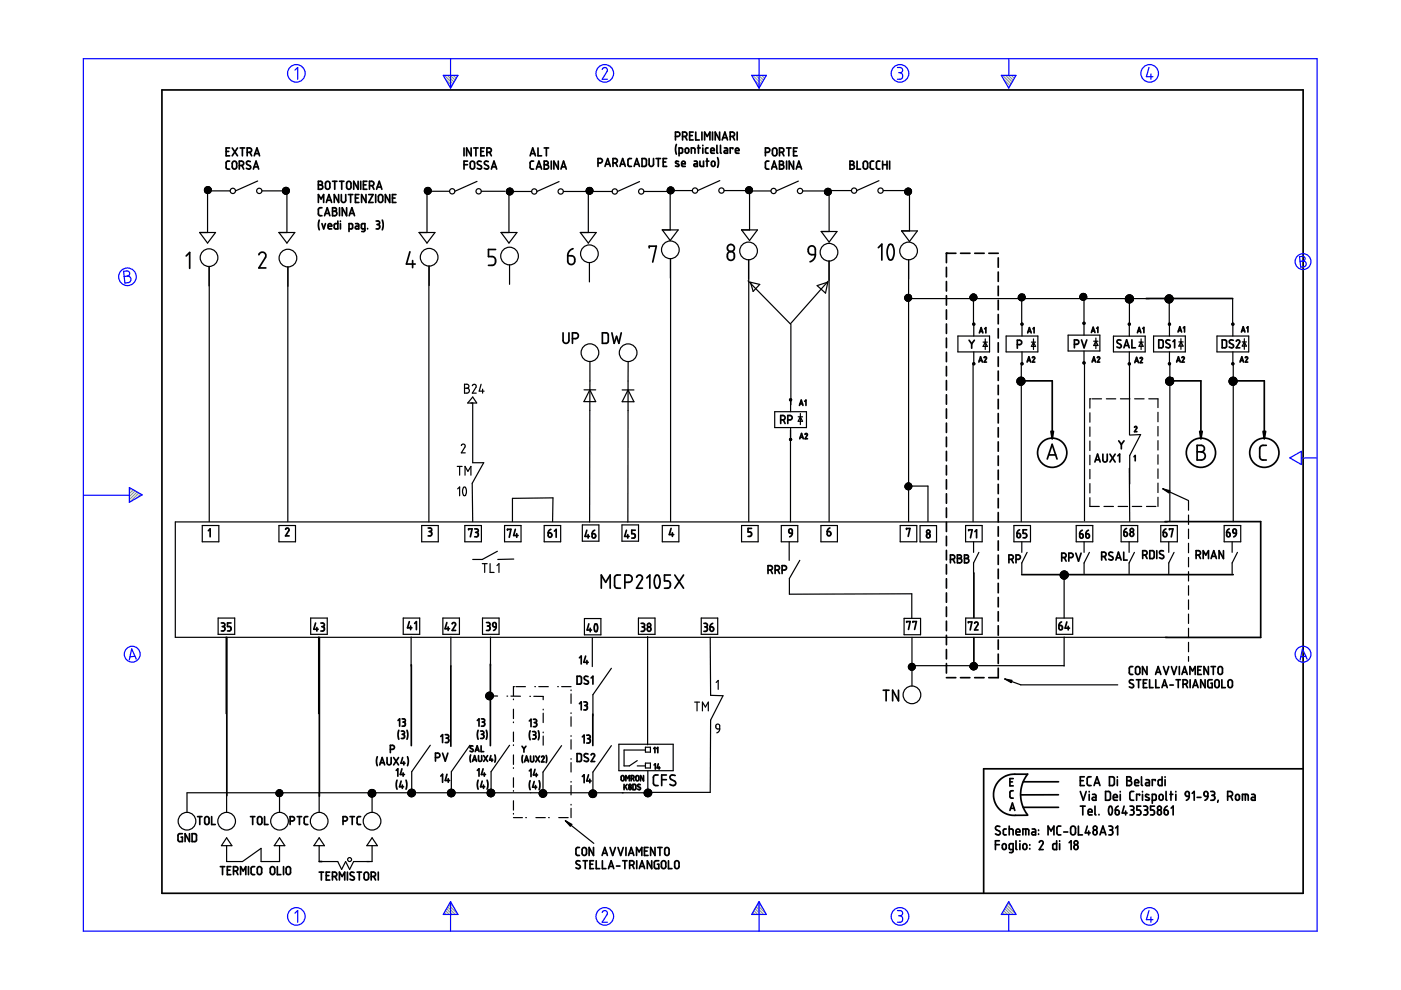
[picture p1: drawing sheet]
<svg xmlns="http://www.w3.org/2000/svg" width="297mm" height="210mm" viewBox="0 0 297 210" stroke-linecap="round" stroke-linejoin="round" font-family="sans-serif">
<g fill="none" stroke="#6c9" stroke-width=".25">
<path d="M94.2 16l1.8 1.8M94.5 16.8l1.3 1.4M94.8 16l1.5 1.4M95.3 18.3l.3 .3M95.5 16l1 1M96.1 16l.6 .6M96.7 16l.3 .2M159.6 16l1.8 1.8M159.9 16.8l1.3 1.4M160.3 16l1.4 1.4M160.7 18.3l.3 .3M160.9 16l1 1"/>
<path d="M161.5 16l.6 .6M162.1 16l.2 .2M212.6 16l1.8 1.8M212.8 16.8l1.3 1.4M213.2 16l1.4 1.4M213.7 18.3l.2 .3M213.8 16l1 1M214.4 16l.7 .6M215.1 16l.2 .2M27.5 103.4h-.1M27.9 103.6l-.5 .4M28.3 103.8l-.9 .9"/>
<path d="M28.7 104.1l-1.3 1.2M29 104.3l-1.6 1.6M29.4 104.5l-1.8 1.9M29.8 104.8l-.8 .8M94 193.8v.1M94.2 193.5l.4 .4M94.4 193.1l.9 .8M94.7 192.7l1.2 1.2M94.9 192.3l1.6 1.6M95.1 191.9l1.9 1.9M95.4 191.5l.8 .8M159.4 193.8v.1"/>
<path d="M159.6 193.5l.4 .4M159.9 193.1l.8 .8M160.1 192.7l1.2 1.2M160.3 192.3l1.6 1.6M160.5 191.9l1.9 1.9M160.8 191.5l.8 .8M212.3 193.8v.1M212.6 193.5l.4 .4M212.8 193.1l.8 .8M213 192.7l1.2 1.2M213.2 192.3l1.6 1.6M213.5 191.9l1.8 1.9"/>
<path d="M213.7 191.5l.8 .8"/>
</g>
<g fill="none" stroke="#00f" stroke-width=".25">
<path d="M17.7 12.4h261.6v185h-261.6zM62.5 14.9l.6-.6v2.5M94 16h3.1l-1.6 2.7zM95.5 12.4v6.3M127.7 14.7l.5-.4 .5 .3v.5l-1 1.7h1.1M159.4 16h3.1l-1.6 2.7zM160.9 12.4v6.3M190.3 14.3h.7l.3 .3v.6l-.5 .2M190.5 15.4h.3M190.8 15.4l.5 .3v.7l-.3 .4h-.7M212.3 16h3.1l-1.5 2.7zM213.9 12.5v3.5"/>
<path d="M243.6 14.3l-.5 2h1.4M244 15.7v1.1M26.2 57.5l.9-.1 .3 .3 .1 .5-.5 .3 .5 .2 .3 .4-.1 .3-.3 .5-.9 .1zM27 58.5l-.7 .1M275.5 54.4h.8l.3 .2 .1 .4-.4 .4h.3l.3 .4v.5l-.3 .2-.8 .1zM276.3 55.4h-.7M273.5 97.1l2.4-1.4v2.8zM279.1 97.1h-3.2M17.8 105h9.6M27.4 103.4l2.7 1.5-2.7 1.6zM28.6 139.1l-1 .2M28.9 139.7l-1-2.1-.5 2.3"/>
<path d="M276.9 139.1l-1.1 .2M277.1 139.7l-1-2.1-.4 2.3M62.5 193.6l.6-.5v2.4M95.5 191.2v6.2M95.5 191.2l1.6 2.7h-3.1zM127.7 193.5l.1-.3 .5-.1 .5 .4-.1 .4-1 1.6h1.1M160.9 191.2v6.2M160.9 191.2l1.6 2.7h-3.1zM190.3 193.1h.6l.4 .2v.5l-.5 .4M190.5 194.2h.3M190.8 194.2l.5 .3v.7l-.4 .3h-.6M213.9 193.9v3.5"/>
<path d="M213.9 191.2l1.5 2.7h-3.1zM243.6 193.1l-.5 1.9h1.4M244 194.4v1.1"/>
<circle cx="62.8" cy="15.6" r="1.87"/>
<circle cx="128.2" cy="15.6" r="1.87"/>
<circle cx="190.8" cy="15.6" r="1.87"/>
<circle cx="243.8" cy="15.6" r="1.87"/>
<circle cx="27" cy="58.7" r="1.87"/>
<circle cx="276.3" cy="55.5" r="1.68"/>
<circle cx="28" cy="138.7" r="1.68"/>
<circle cx="276.3" cy="138.7" r="1.68"/>
<circle cx="62.8" cy="194.3" r="1.87"/>
<circle cx="128.2" cy="194.3" r="1.87"/>
<circle cx="190.8" cy="194.3" r="1.87"/>
<circle cx="243.8" cy="194.3" r="1.87"/>
</g>
<g fill="none" stroke="#000" stroke-width=".36">
<path d="M34.3 19.1h242v170.3h-242zM47.9 32.1h.6M48.7 34.2h-.5l-.3 .3 .1 1.2 .7 .2M48.7 31.4h-.8v1.6h.8M49.2 31.4l1.2 1.6M49.4 34.3l.4-.1 .4 .3v.9l-.3 .4h-.4l-.2-.3-.1-.9zM50.4 31.4l-1.2 1.6M50.7 35.1l.8-.1 .2-.5-.2-.3h-.8v1.7M50.9 31.4h1M51.3 35.1l.4 .8M51.4 31.4v1.6M52.4 32.3l.8-.1 .2-.3-.1-.3-.3-.2h-.6v1.6"/>
<path d="M53 32.3l.4 .7M53.1 34.3l-.6-.1-.3 .4 .9 .7v.3l-.3 .3-.6-.2M53.7 35.9l.6-1.7 .5 1.7M53.9 35.4h.8M53.9 33l.6-1.6 .5 1.6M54.1 32.6h.8M67.5 38.4l.6 .1 .2 .2v.3l-.3 .2 .3 .1 .2 .3-.3 .5h-.7zM67.5 39.2h.5M69.1 38.6l.4-.2 .4 .4v1l-.3 .3-.4-.1-.2-.2zM70.5 38.4h.9M71 38.4v1.7M72 38.4h.9"/>
<path d="M72.5 38.4v1.7M73.6 38.6l.5-.1 .3 .3v.9l-.3 .4h-.3l-.3-.3zM75.9 38.4v1.7l-.9-1.7v1.7M76.5 38.4v1.7M77 39.2h.6M77.8 38.4h-.8v1.7h.8M78.3 39.4h.6l.3-.2 .1-.3-.2-.4-.8-.1v1.7M78.9 39.4l.4 .7M80 39.7h.8M98.4 31.4v1.6M98.4 34.9h.7M99.1 34.2h-.7v1.7"/>
<path d="M99.8 34.3l.4-.1 .4 .3v1l-.3 .3h-.3l-.3-.3zM99.9 31.4v1.6l-1-1.6v1.6M100.4 31.4h1M100.9 31.4v1.6M101.9 32.1h.6M102 34.3l-.6-.1a.37 .37 0 0 0 0 .7l.7 .4v.3l-.3 .3-.6-.2M102.7 31.4h-.8v1.6h.8M103.2 32.3l.8-.1 .2-.3-.1-.3-.3-.2h-.6v1.6M103.5 34.3l-.6-.1-.2 .4 .8 .6 .1 .4-.3 .3-.6-.2M103.8 32.3l.4 .7M104.2 35.9l.5-1.7 .6 1.7M104.3 35.4h.8"/>
<path d="M112.4 33l.5-1.6 .6 1.6M112.5 32.6h.9M113.1 34.2h-.5l-.2 .3 .1 1.2 .6 .2M113.7 35.9l.6-1.7 .5 1.7M113.9 35.4h.8M114.1 31.4v1.6h.7M115.4 34.2h.6l.2 .2-.1 .4-.3 .1 .3 .1 .2 .3-.2 .5-.7 .1zM115.4 31.4h.9M115.4 34.9h.4M115.8 31.4v1.6M116.9 34.2v1.7M118.4 34.2v1.7l-1-1.7v1.7"/>
<path d="M118.9 35.9l.6-1.7 .6 1.7M119.1 35.4h.8M126.8 34.5h.7l.2-.4-.1-.3-.2-.2h-.6v1.7M128.3 35.3l.5-1.7 .6 1.7M128.4 34.8h.8M130 34.5h.7l.2-.4-.1-.3-.3-.2h-.5v1.7M130.5 34.5l.4 .8M131.4 35.3l.6-1.7 .6 1.7M131.6 34.8h.8M133.9 33.6h-.5l-.3 .3v1.1l.2 .3h.6M134.5 35.3l.5-1.7 .6 1.7M134.6 34.8h.8"/>
<path d="M136.1 33.6h.7l.3 .3v1.1l-.3 .3h-.7zM137.6 33.6v1.3l.4 .4 .3-.1 .2-.2 .1-1.4M139.1 33.6h.9M139.6 33.6v1.7M140.6 34.4h.6M141.4 33.6h-.8v1.7h.8M143.2 28.9h.6l.3-.1 .1-.4-.2-.3-.8-.1v1.7M143.4 30.6l-.2 1 .2 1.1M143.9 34.3l-.2-.1a.27 .27 0 0 0-.4 0 .27 .27 0 0 0 .1 .4l.4 .2a.32 .32 0 0 1 0 .5 .32 .32 0 0 1-.5-.1h-.1M144 32.5h.6l.1-.2v-.7l-.2-.2h-.5v1.6M144.5 34.7h.8l-.2-.5h-.2l-.3 .1-.1 .8 .2 .2h.6M144.7 28.9l.8-.1 .1-.2-.1-.5-.8-.1v1.7"/>
<path d="M145.3 28.9l.3 .8M145.4 31.5l.3-.1 .3 .2v.6l-.2 .3-.5-.2zM146.2 28.7h.6M146.6 32.5v-1.1l.7 .1v1M147 28h-.8v1.7h.8M147.2 34.2h.5l.1 .2v.9h-.4a.28 .28 0 0 1-.3-.3 .28 .28 0 0 1 .3-.3h.4M147.5 28v1.7h.8M147.9 31.4h.6M148.1 30.8v1.7M148.4 34.2v.8l.2 .3h.6v-1.1M148.8 28v1.7M149 30.8v.1"/>
<path d="M149 31.4v1.1M149.4 29.7v-1.7l.5 .9 .6-.9v1.7M149.7 34.2h.6M149.9 33.6v1.7M150.1 31.4l-.5 .1v.8l.2 .2h.3M150.7 31.9h.7l-.1-.5-.5 .1-.1 .7 .2 .3h.5M151 34.2h.3l.3 .2v.6l-.3 .3h-.3l-.2-.3zM151.1 28v1.7M152 30.8v1.5l.2 .2M152.1 33.4l.2 .9-.2 1.2M152.6 28v1.7l-1-1.7v1.7M152.8 30.8v1.6l.1 .1"/>
<path d="M153.1 29.7l.6-1.7 .5 1.7M153.3 29.2h.8M153.6 31.4h.4l.2 .2v.9h-.4a.29 .29 0 0 1-.3-.3 .29 .29 0 0 1 .3-.3h.4M154.8 28.9h.6l.2-.1 .1-.4-.1-.3-.8-.1v1.7M155.4 31.6v-.2h-.6v1.1M155.4 28.9l.3 .8M155.9 31.9h.8v-.2a.37 .37 0 0 0-.4-.3 .37 .37 0 0 0-.4 .3l.1 .7 .7 .1M156.3 28v1.7M162.3 32.3l.7-.1 .2-.3-.1-.3-.3-.2h-.5v1.6M163 34.2h-.5l-.2 .3v1.2l.7 .2M163.6 35.9l.5-1.7 .6 1.7M163.7 35.4h.8"/>
<path d="M163.9 31.5l.4-.1 .4 .3v1l-.3 .3h-.4l-.2-.3v-.9zM165.3 32.3l.8-.1 .1-.3-.1-.4-.8-.1v1.6M165.3 34.2h.5l.3 .2-.1 .4-.3 .1 .3 .1 .2 .3-.3 .5-.6 .1zM165.3 34.9h.4M165.8 32.3l.4 .7M166.8 31.4h.9M166.8 34.2v1.7M167.2 31.4v1.6M168.3 32.1h.5M168.3 34.2v1.7l-1-1.7v1.7M168.8 35.9l.6-1.7 .5 1.7M169 35.4h.8"/>
<path d="M169 31.4h-.7v1.6h.7M180.2 34.2h.6l.2 .2v.4l-.3 .1 .3 .1 .1 .3-.2 .5-.7 .1zM180.2 34.9h.5M181.7 34.2v1.7h.8M183.1 34.3l.4-.1 .4 .3v1l-.3 .3h-.3l-.3-.3zM185.3 34.2h-.5l-.3 .3 .1 1.2 .7 .2M186.6 34.2h-.5l-.3 .3 .1 1.2 .7 .2M187.1 34.9h1M187.1 34.2v1.7M188.1 34.2v1.7M188.6 34.2v1.7M39.5 54.3l.7-.8v3.4"/>
<path d="M54.9 54l.6-.5h.4l.4 .3v.7l-1.4 2.3h1.5M67.5 42.9v-1.6l.6 .9 .5-.9v1.6M67.7 46.7l-.2 1 .2 1M68.3 44l-.5 .1-.3 .3v1.1l.3 .2h.5M68.3 47.4l.3 1.1 .4-1.1M68.8 45.7l.6-1.7 .5 1.7M69 45.3h.8M69.2 42.9l.5-1.6 .6 1.6M69.3 42.5h.9M69.6 48h.7l-.1-.5h-.5l-.1 .8 .2 .2h.5M70.5 44h.5l.3 .3v.4l-.3 .1 .3 .2 .1 .3-.3 .4h-.6zM70.5 44.8h.5"/>
<path d="M71.6 46.9v1.6h-.6l-.1-1 .7-.1M71.8 41.3v1.6l-.9-1.6v1.6M72 44v1.7M72.2 46.9h.1M72.2 47.4v1.1M72.4 41.3v1.2l.3 .4 .4-.1 .2-.2v-1.3M73.5 44v1.7l-.9-1.7v1.7M73.9 41.3h.9M74 48.5l.7-.1 .1-.7-.2-.2-.6-.1v1.7M74 45.7l.6-1.7 .6 1.7M74.2 45.3h.8M74.3 41.3v1.6"/>
<path d="M75.4 42h.5M75.4 47.4h.4l.3 .2v.9h-.5a.29 .29 0 0 1-.3-.3 .29 .29 0 0 1 .3-.2h.5M76.1 41.3h-.7v1.6h.7M77.4 48.5h-.6l-.2-.1 .1-.9 .7-.1v1.5l-.2 .2h-.5M77.6 41.3v1.6l-.9-1.6v1.6M77.9 48.5h.1M78.2 41.3h.9l-.9 1.6h.9M79.7 41.3v1.6M79.8 46.9h.4l.3 .2-.1 .4-.3 .1M79.8 40.1l.6-1.7 .6 1.7M79.9 47.6h.2M80.1 47.6l.3 .1 .1 .5-.3 .3h-.4"/>
<path d="M80.3 41.4l.5-.1 .3 .2 .1 1-.4 .4h-.4l-.2-.3v-1zM81 46.7l.2 .7-.2 1.3M82.6 41.3v1.6l-.9-1.6v1.6M83.2 42h.6M83.9 41.3h-.7v1.6h.7M86.9 53.4l-.7 2.6h1.8M87.5 55.2v1.5M105.1 52.9h-1.5v1.5l1 .1 .3 .2 .2 .4-.1 .7-.2 .3-1.2 .2M120.4 54.2h.9l.4 .3 .2 1-.3 .4-.5 .2-.6-.3zM121.5 52.7l-.8 .6-.3 .9M137.6 52.6v-.4h1.5l-.7 3.4M154.4 53.6l.7-.3 .5 .3 .1 1-.3 .4-.5 .2-.6-.3-.1-1z"/>
<path d="M171.6 52.4l.6-.3 .5 .3 .2 .4v1.2h-.9l-.4-.2-.2-.5zM172.9 54l-.3 .9-.9 .6M186.2 52.5l.8-.7v3.3M188.5 51.9l.3-.1 .4 .1 .4 1.2-.1 1.2-.3 .6-.3 .2-.5-.2-.3-1v-1zM200.7 56.7v2M200.7 59.7v2M202.7 53.7h-2v2M203.7 53.7h2M206.7 53.7h2M209.7 53.7h1.9M211.6 54.7v2M211.6 57.7v2"/>
<path d="M119.4 70.6v1.7l.1 .2 .4 .3 .4-.1 .3-.4v-1.7M121.4 71.8l1-.2 .2-.5-.2-.4-1-.1v2.2M127.7 70.6h.9l.3 .3 .1 1.5-.4 .4h-.9zM129.7 70.6l.5 2.2 .5-1.5 .5 1.5 .5-2.2M200.7 62.7v2M200.7 65.7v2M200.7 68.7v2M200.7 71.7v2M200.7 74.7v2M200.7 77.7v2M205.5 72.1l.5 .8M206 72.9v.9"/>
<path d="M206.6 72.1l-.6 .8M207.5 76.8l.4-1.2 .4 1.2M207.6 76.5h.6M207.6 70.6l.4-1.1 .4 1.1M207.8 70.3h.5M208.7 75.8a.25 .25 0 0 1 .3-.1 .25 .25 0 0 1 .1 .3l-.4 .8h.4M208.8 69.7l.2-.2v1.1M211.6 60.7v2M211.6 63.7v2M211.6 66.7v2M211.6 69.7v2M211.6 72.7v2"/>
<path d="M211.6 75.7v2M211.6 78.7v2M215.7 73.1h.6l.2-.2 .1-.4-.1-.3-.8-.1v1.7M217.8 76.8l.3-1.2 .4 1.2M217.9 76.5h.5M217.9 70.6l.3-1.1 .4 1.1M218 70.3h.5M218.9 75.8a.25 .25 0 0 1 .3-.1 .25 .25 0 0 1 .2 .3l-.5 .8h.5M219 69.7l.2-.2v1.1M227.8 73l.7-.1 .2-.3v-.3l-.3-.2h-.6v1.6M229.3 72.1l.5 1.6 .6-1.6M231.4 70.5l.4-1.1 .4 1.1"/>
<path d="M231.5 70.2h.6M231.5 76.8l.4-1.2 .4 1.2M231.6 76.5h.6M232.5 69.6l.3-.2v1.1M232.7 75.8a.25 .25 0 0 1 .3-.1 .25 .25 0 0 1 .1 .3l-.4 .8h.5M237.7 72.1h-.5a.37 .37 0 0 0-.4 .2 .37 .37 0 0 0 .2 .4l.6 .4 .1 .3-.3 .3-.6-.1M238.3 73.7l.6-1.6 .5 1.6M238.5 73.3h.8M238.8 63.7h-.1M239.1 63.9l-.1 .1M239.1 63.7l-.3 .2M239.1 63.6v.1"/>
<path d="M239.1 63l-.4 .4M239.1 63.1l-.4 .4M239.1 62.7l-.4 .3M239.1 63.7h.1M239.3 63.7l-.4 .3M239.3 62.6l-.6 .6M239.4 62.6l-.7 .7M239.5 62.6l-.4 .4M239.6 63.7l-.5 .4M239.6 62.6l-.5 .6M239.7 62.6l-1 1M239.8 63.7l-.5 .5"/>
<path d="M239.8 62.7l-1 1M239.9 62.7l-1.1 1.1M239.9 62.7l-1.1 1.2M240 72.1v1.6h.7M240 62.8l-.9 .9M240.1 62.8l-.9 .9M240.1 62.9l-1 1M240.2 63l-.7 .7M240.2 63l-1.1 1M240.2 63.7l-.4 .4M240.2 63.6v.1M240.2 63.1l-.5 .6"/>
<path d="M240.2 63.5l-.6 .7M240.2 63.2l-1 1M240.3 63.4l-.9 .8M240.3 63.3l-.4 .4M240.6 76.9l.4-1.1 .4 1.1M240.7 76.6h.6M241.2 70.5l.3-1.1 .4 1.1M241.3 70.2h.5M241.7 76a.25 .25 0 0 1 .4-.2 .25 .25 0 0 1 .1 .4l-.5 .7h.5M242.3 69.7l.2-.3v1.1M243 63.3h18.3M245.7 72.1h.6l.3 .2v1.2l-.3 .2h-.6z"/>
<path d="M247.2 63.7v.1M247.4 63.7l1-.9-1.1 1.1 .2-.2M247.6 62.6l-.5 .5M247.7 62.6l-.6 .6M247.9 62.6l-.8 .8M247.9 62.6l-.8 .9M248 63.7l-.5 .4M248 72.2l-.5-.1-.3 .4 .8 .6 .1 .5-.5 .1-.4-.1M248.1 62.6l-1 1M248.2 62.7l-1 1M248.3 62.7l-1.1 1.1M248.4 63.9l-.2 .2"/>
<path d="M248.4 63.6l-.6 .6M248.4 63.4l-.8 .8M248.4 63.2l-.5 .5M248.5 62.9l-1.1 1.1 1-1M248.5 62.9l-.1 .1M248.5 63.8l-.1 .1M248.6 63l-1.1 1.1M248.6 63.1l-.2 .1M248.6 63.6l-.5 .6M248.6 63.2l-.9 1M248.6 63.2l-.2 .3M248.7 63.4l-.8 .8"/>
<path d="M248.7 63.4l-.3 .2M248.7 72.4l.3-.3v1.6M249.5 76.8l.4-1.2 .3 1.2M249.6 76.5h.5M249.8 70.4l.3-1.1 .4 1.1M249.9 70.1h.5M250.6 75.8a.25 .25 0 0 1 .3-.1 .25 .25 0 0 1 .2 .3l-.5 .8h.5M250.9 69.5l.2-.2v1.1M259.1 72.1h.7l.2 .2 .1 1.1-.3 .3h-.7zM261.5 72.2l-.6-.1-.2 .1-.1 .3 .9 .6v.5l-.5 .1-.4-.1M262.1 72.3a.38 .38 0 0 1 .5-.2 .38 .38 0 0 1 .2 .5l-.7 1.1h.8M262.9 76.8l.4-1.2 .4 1.2"/>
<path d="M263 76.5h.6M263.2 70.4l.4-1.1 .3 1.1M263.3 70.1h.5M264 75.8a.25 .25 0 0 1 .4-.1 .25 .25 0 0 1 .1 .3l-.5 .8h.5M264.3 69.5l.3-.2v1.1M165.5 89l.8-.1 .2-.4-.2-.3-.8-.1v1.7M166.1 89l.4 .8M167 89h.6l.3-.1 .1-.4-.2-.3-.8-.1v1.7M169.5 86l.4-1.2 .3 1.2M169.6 93l.3-1.1 .4 1.1M169.6 85.6h.5M169.7 92.7h.5"/>
<path d="M170.6 85.1l.3-.3v1.2M170.7 92.1a.25 .25 0 0 1 .3-.2 .25 .25 0 0 1 .2 .4l-.5 .7h.5M200.7 80.7v2M200.7 83.7v2M200.7 86.7v2M200.7 89.7v2M200.7 92.7v2M200.7 95.7v2M200.7 98.7v2M211.6 81.7v2M211.6 84.7v2M211.6 87.7v2"/>
<path d="M211.6 90.7v2M211.6 93.7v2M211.6 96.7v2M211.6 99.7v2M216.2 80.1l-.5 .4M216.3 80.1l-.6 .5M216.4 80l-.7 .8M216.5 80.8h6.6v12.2M216.5 80l-.8 .9M216.6 80l-.9 1M216.7 80.1l-1 .9M216.8 80.1l-1.1 1.1"/>
<path d="M216.9 80.1l-1.1 1.1M216.9 80.2l-1.1 1.1M217 80.2l-1.2 1.1M217 80.3l-1.1 1.1M217.1 80.3l-1.1 1.1M217.1 80.4l-1.1 1.1M217.2 80.5l-1.1 1M217.2 80.6l-1 1M217.2 81.1l-.5 .5M217.3 80.8l-.9 .8M217.3 81l-.7 .6M217.3 80.7l-.9 .9"/>
<path d="M222 97.3l1.1-3.1 1 3.1M222.3 96.5h1.5M232.1 98l.6-1.7 .6 1.7M232.3 97.5h.8M233.8 96.3v1.3l.4 .4 .4-.1 .1-.3 .1-1.3M235.3 96.3l1.1 1.7M236.4 96.3l-1.1 1.7M237 96.6l.4-.3v1.7M237.2 93.5l.5 .7M237.7 94.2v1M238.3 93.5l-.6 .7M240.4 96.8l.3-.2v1.1"/>
<path d="M240.5 90.6a.25 .25 0 0 1 .4-.2 .25 .25 0 0 1 .1 .4l-.5 .7h.5M247.8 80.1l-.6 .5M247.8 80l-.6 .7M248 80l-.8 .8M248 80.8h6.6v12.2M248.1 80l-.9 .9M248.2 80.1l-1 .9M248.3 80.1l-1.1 1M248.4 80.1l-1.1 1.1M248.4 81.2l-.4 .4M248.4 81.4l-.2 .2M248.4 80.9l-.6 .7"/>
<path d="M248.4 80.7l-.8 .8M248.4 80.5l-.9 .9M248.4 80.3l-1 1M248.5 80.2l-.1 .1M248.6 80.2l-1.2 1.2M248.6 80.3l-1.1 1.2M248.6 80.4l-.2 .2M248.7 81.2l-.4 .4M248.7 80.5l-1.1 1.1M248.7 80.5l-.3 .3M248.8 81.1l-.4 .3M248.8 80.6l-1 1"/>
<path d="M248.8 80.7l-.4 .3M248.8 80.8l-.9 .8M248.8 80.9l-.4 .4M253.8 94.4h1l.5 .5-.1 .6-.5 .3 .5 .2 .3 .5-.1 .6-.4 .4h-1.2zM253.8 95.8h.9M260.9 81.4h.1M260.9 81.2l-.1 .1M260.9 80.9l-.2 .2M260.9 80.7l-.3 .2M260.9 80.5l-.3 .2M260.9 80.3l-.1 .1M261 81.5l1.1-1.1-1.1 1.1"/>
<path d="M261.1 80.1l-.2 .2M261.2 80.1l-.5 .4M261.4 80l-.8 .8M261.5 80l-.6 .6M261.5 80.8h6.6v12.2M261.6 80l-1 1M261.6 80.1l-.7 .7M261.7 80.1l-1 1.1M261.8 80.1l-.9 .9M261.9 80.2l-1.1 1.1M261.9 80.2l-1 1.1M262 80.3l-1.1 1.1"/>
<path d="M262.1 81.3l-.2 .2M262.2 80.5l-1 1.1M262.2 81l-.6 .6M262.2 80.8l-.8 .8M262.2 80.9l-.7 .7M262.2 80.7l-.9 .9M268.5 94.4l-1 .1-.4 .5 .1 2.2 .5 .3h.8M44.2 112.5l.4-.4v1.7M60.5 112.2l.5-.2 .3 .3-.8 1.3h.8M90.8 112l.7 .1v.4l-.3 .2M91 112.7h.2M91.2 112.7l.3 .2v.5l-.2 .2h-.5"/>
<path d="M99.4 112.3v-.2h.7l-.4 1.7M100.6 112.1l.5 .1a.37 .37 0 0 1 .3 .4 .37 .37 0 0 1-.4 .3M100.8 112.9h.2M101 112.9l.3 .2 .1 .5-.3 .2h-.5M107.6 112.4v-.2h.7l-.3 1.7M109.3 112.2l-.4 1.3h.9M109.6 113.2v.7M116.2 113l.7 .1v.7l-.4 .1-.2-.2zM116.8 112.2l-.5 .4-.1 .4M117.5 112.6l.4-.4v1.7M124.4 112.4l-.4 1.3h1M124.7 113.3v.8"/>
<path d="M125.5 113.2l.7 .1 .1 .5-.1 .2-.4 .1-.2-.2zM126.1 112.4l-.4 .2-.2 .6M132.8 112.4l-.4 1.3h1M133.1 113.3v.8M134.7 112.4h-.8v.8h.5l.3 .3-.2 .5-.6 .1M142.3 112l-.4 1.3h.9M142.6 113v.7M159.3 112h-.7v.8h.5l.2 .3-.1 .5-.6 .1M167.3 112.3l.2-.2 .4 .2 .1 .8-.7-.2zM168 113.1l-.2 .4-.4 .3M175.4 112.7l.7 .2-.1 .6-.3 .1-.2-.1zM176 112l-.5 .3-.1 .4"/>
<path d="M192.2 112.2v-.1h.7l-.3 1.6M200.7 101.7v2M200.7 104.7v2M200.7 107.7v2M200.7 110.7v2M200.7 113.7v2M200.7 116.7v2M200.7 119.7v2M201.5 118.6l.7-.1 .2-.3v-.3l-.3-.2h-.6v1.6M202.1 118.6l.3 .7M203 117.7h.6l.2 .2-.1 .4-.2 .1 .3 .1 .1 .3v.3l-.3 .2h-.6zM203 118.4h.5"/>
<path d="M204.5 117.7h.6a.37 .37 0 0 1 .2 .4 .37 .37 0 0 1-.3 .3l.4 .2v.5l-.3 .2h-.6zM204.5 118.4h.5M205.4 112.5v-.2h.7l-.3 1.7M206.7 112.7l.4-.4v1.7M211.6 102.7v2M211.6 105.7v2M211.6 108.7v2M211.6 111.7v2M211.6 114.7v2M211.6 117.7v2M213.9 118.6h.6l.3-.2v-.4l-.1-.2-.8-.1v1.6M214.5 118.6l.3 .7"/>
<path d="M215.4 118.6l.8-.1 .1-.3v-.3l-.3-.2h-.6v1.6M215.6 113.1l.7 .1 .1 .5-.2 .2-.2 .1-.3-.1zM216.2 112.3l-.4 .3-.2 .5M217.7 112.3h-.8v.8h.6l.2 .3-.2 .6h-.6M225.1 118.2h.6l.3-.2v-.4l-.2-.2-.7-.1v1.7M225.7 118.2l.3 .8M226.6 118.2l.8-.1 .1-.3-.1-.3-.8-.2v1.7M228.1 117.3l.6 1.7 .5-1.7M228.9 113.2h.6l.1 .6a.37 .37 0 0 1-.4 .3 .37 .37 0 0 1-.3-.4zM229.5 112.4l-.4 .3-.2 .5M230.2 113.2h.6l.2 .3-.1 .3a.37 .37 0 0 1-.4 .3 .37 .37 0 0 1-.3-.4zM230.8 112.4l-.4 .3-.2 .5"/>
<path d="M233.6 118l.7-.1 .2-.3-.1-.3-.2-.2h-.6v1.6M234.1 118l.4 .7M235.9 117.2l-.5-.1-.3 .4 .8 .6v.5l-.4 .1-.4-.1M236.6 118.7l.5-1.6 .6 1.6M236.7 118.3h.8M238.3 117.1v1.6h.7M238.3 112.8l.6 .1 .1 .5-.1 .2-.3 .1-.3-.1zM238.8 112.1l-.3 .2-.2 .5M242.3 117.7h.5l.3-.2 .1-.4-.2-.3h-.7v1.6M242.8 117.7l.4 .7M243.8 116.8h.7l.2 .2v1.1l-.3 .3h-.6zM245.3 116.8v1.6"/>
<path d="M246.6 112.9h.5l.3 .2-.1 .6a.38 .38 0 0 1-.4 .1 .38 .38 0 0 1-.3-.3zM246.7 116.8h-.7l-.2 .4 .9 .6v.5l-.4 .1-.5-.2M247 110.6h20.3v24.5h-20.2M247.2 112.1l-.4 .3-.2 .5M247.9 112.3v-.2h.8l-.4 1.7M253.6 117.7h.5l.4-.2v-.4l-.2-.3h-.7v1.6M254.1 117.7l.4 .7M255.1 118.4v-1.6l.6 .9 .5-.9v1.6M256.8 118.4l.5-1.6 .6 1.6M256.9 118h.8M259.4 116.8v1.6l-.9-1.6v1.6M260.1 112.9h.5l.2 .3v.4a.37 .37 0 0 1-.4 .2 .37 .37 0 0 1-.3-.3z"/>
<path d="M260.6 112.1l-.4 .3-.1 .5M261.5 112.3l.2-.2 .3 .1 .1 .9-.6-.1-.1-.2zM262.1 113.1l-.1 .5-.4 .2M46.9 132.1l.7 .1a.38 .38 0 0 1 .1 .4 .38 .38 0 0 1-.4 .2M47.1 132.8h.2M47.3 132.8l.4 .3v.4l-.3 .3h-.5M48.1 135.1v33.6M49 132.1h-.8v.7l.6 .1 .2 .2-.1 .6-.7 .1M66.9 132.1l-.4 1.3h1M67.2 133.1v.7M67.7 135.1v33.7M68 132.1h.5l.2 .2v.4l-.3 .2"/>
<path d="M68.2 132.9h.2M68.4 132.9l.3 .1v.6l-.2 .2h-.5M86.8 131.8l-.4 1.3h.9M87.1 132.7v.8M87.9 132.2l.4-.4v1.7M94.7 132l-.3 1.3h.9M95 132.9v.8M95.9 132.3a.38 .38 0 0 1 .5-.3 .38 .38 0 0 1 .2 .5l-.7 1.2h.7M103.1 132h.5a.37 .37 0 0 1 .3 .4 .37 .37 0 0 1-.4 .3M103.3 132.7h.2M103.5 132.7l.3 .2 .1 .5-.3 .3h-.5M104.6 132.1l.3-.1 .3 .2v.7l-.6-.1z"/>
<path d="M105.2 132.9l-.2 .6-.4 .2M122.9 139.5l.3-.4v1.7M124.2 139.1l-.4 1.3h.9M124.8 132.3l-.3 1.3h.9M125.1 133.2v.7M126.2 132.4a.57 .57 0 0 1 .5 .8l-.1 .4a.34 .34 0 0 1-.4 .3 .34 .34 0 0 1-.2-.5zM127.5 124.7v-2.8l.9 1.6 1-1.6v2.8M131.6 121.9h-.9l-.4 .5v1.9l.5 .4h.8M132.5 123.5l1.2-.2 .3-.5-.1-.6-.5-.3h-.9v2.8M135 122.4l.5-.5 .6 .3 .1 .5-1.2 2h1.2M135.9 132.2l.7 .1v.5l-.3 .1M136.1 132.9h.2"/>
<path d="M136.3 132.9l.4 .2v.5l-.3 .2-.5 .1M137.1 122.5l.7-.6v2.8M137.4 133l.3-.1 .3 .2-.1 .6a.36 .36 0 0 1-.4 .1 .36 .36 0 0 1-.3-.3zM139.1 122l.3-.1 .2 .2 .3 .9-.1 1.1-.4 .6-.4-.2-.3-.8v-.9zM142.1 121.9h-1.2v1.3h.8l.4 .5v.6l-.2 .3-1 .1M143.1 121.9l1.8 2.8M144.9 121.9l-1.8 2.8M149.2 132.2h.5l.3 .2-.1 .4-.3 .1M149.4 132.9h.2M149.6 132.9l.3 .2 .1 .5-.3 .2-.5 .1M150.5 132.9l.7 .2v.6a.38 .38 0 0 1-.4 .1 .38 .38 0 0 1-.3-.3zM151.1 132.2l-.4 .3-.2 .4"/>
<path d="M162.8 120.9h.6l.3-.2 .1-.4-.2-.2-.8-.2v1.7M163.4 120.9l.4 .7M164.3 120.9l.8-.1 .2-.3-.2-.4-.8-.2v1.7M164.9 120.9l.4 .7M165.8 120.9l.8-.1 .2-.4-.1-.3-.3-.2h-.6v1.7M192.2 132v-.2h.8l-.4 1.7M193.5 132v-.2h.8l-.4 1.7M200.7 122.7v2M200.7 125.7v2M200.7 128.7v2M200.7 131.7v2M200.7 134.7v2"/>
<path d="M200.7 137.7v2M205.3 132.1v-.2h.8l-.4 1.7M206.5 121.5v9.4M206.5 135.2v6M206.6 132.1l.3-.2 .4 .2v.3l-.7 1.2h.8M211.6 120.7v2M211.6 123.7v2M211.6 126.7v2M211.6 129.7v2M211.6 132.7v2M211.6 135.7v2M211.6 138.7v2"/>
<path d="M216.6 121.8h44.9M224.5 132.6l.6 .1 .2 .2-.1 .4a.37 .37 0 0 1-.4 .3 .37 .37 0 0 1-.3-.4zM225.1 131.9l-.4 .2-.2 .5M225.3 121.2l-.4 .4M225.4 121.2l-.5 .5M225.6 121.1l-.8 .8M225.7 121.1l-.9 .9M225.8 121.2l-.9 1M226 121.2l-1.1 1.1 1.1-1.1M226.1 121.3l-1.1 1.1M226.2 131.9l-.4 1.3h1M226.2 121.4l-1.1 1.1"/>
<path d="M226.3 121.4l-1.2 1.1M226.3 121.5l-1.1 1.1M226.3 121.5l-1 1.1M226.4 121.6l-1 1.1M226.4 122.2l-.6 .5M226.4 121.7l-1 1M226.4 122l-.6 .7M226.4 121.9l-.8 .8M226.4 121.8l-.9 .9M226.5 132.8v.8M82.8 158.9l.7-.1 .1-.4-.1-.3-.7-.1v1.6M84.4 152.8l.3-.4v1.6"/>
<path d="M84.6 154.8l-.2 .7 .2 1.2M85.1 155h.4a.35 .35 0 0 1 .3 .4 .35 .35 0 0 1-.4 .3M85.3 152.4h.4a.34 .34 0 0 1 .2 .4 .34 .34 0 0 1-.3 .3M85.3 155.7h.1M85.4 155.7l.3 .1 .1 .5-.2 .2-.5 .1M85.4 153.1h.2M85.6 153.1l.3 .2v.5l-.2 .2h-.4M86.3 154.8l.2 .8-.2 1.1M87.2 140.9v17.2M93.5 156.1l.3-.3v1.6M93.8 159.7l.6 1.7 .6-1.7M94.4 155.8h.4l.3 .2-.1 .4-.2 .1"/>
<path d="M94.6 156.5h.2M94.8 156.5l.3 .2v.5l-.2 .2h-.5M95.6 141.2v17M100.3 158.2l-.2-.1a.29 .29 0 0 0-.4 .2 .29 .29 0 0 0 .1 .3l.4 .3a.34 .34 0 0 1 0 .5 .34 .34 0 0 1-.5-.2M100.8 159.4l.4-1.3 .4 1.3M100.9 159h.6M101.2 152.8l.4-.4v1.6M101.4 154.8l-.2 .9 .2 1M101.9 155h.5a.34 .34 0 0 1 .2 .4 .34 .34 0 0 1-.4 .3M102 158.1v1.3h.6M102.1 152.4h.3a.34 .34 0 0 1 .4 .4 .34 .34 0 0 1-.4 .3M102.1 155.7h.1"/>
<path d="M102.2 155.7l.3 .2 .1 .4-.2 .2-.5 .1M102.2 153.1h.2M102.4 153.1l.3 .2v.5l-.2 .2h-.4M103.1 154.8l.2 .7-.2 1.2M104 140.8v17.3M110.7 158.2l.4 .6M111.1 158.8v.7M111.5 158.2l-.4 .6M112.2 152.9l.4-.4v1.6M112.4 154.9l-.2 .8 .2 1.1M112.9 155.1h.4a.35 .35 0 0 1 .3 .4 .35 .35 0 0 1-.3 .3M113.1 152.5h.5a.35 .35 0 0 1 .2 .4 .35 .35 0 0 1-.4 .3"/>
<path d="M113.1 155.8h.2M113.3 155.8l.3 .2v.4l-.2 .3h-.5M113.3 153.2h.1M113.4 153.2l.3 .2 .1 .4-.3 .3h-.4M114.1 154.9l.2 .7-.2 1.2M122.3 143.4h.7l.3 .2v1.2l-.3 .3h-.7zM122.3 159.8h.7l.3 .2v1.2l-.2 .2-.8 .1zM122.9 149.2l.3-.4v1.7M123.5 156.2l.3-.3v1.6M123.8 148.8h.4a.38 .38 0 0 1 .3 .4 .38 .38 0 0 1-.3 .4M124 149.6h.2M124.2 149.6l.3 .2v.5l-.2 .2h-.5"/>
<path d="M124.4 155.9l.7 .1v.4l-.3 .2M124.4 140v.8M124.6 156.6h.2M124.7 143.5l-.6-.1-.2 .2-.1 .2 .9 .6v.5l-.4 .2-.5-.2M124.7 159.9l-.6-.1-.2 .2-.1 .3 .9 .5v.5l-.5 .2-.4-.2M124.8 156.6l.3 .1v.6l-.2 .2h-.5M125.3 143.7l.4-.3v1.7M125.7 151.4v6.7M138.6 158.7l.3-.2v1.1M139.2 158.7l.3-.2v1.1M187.3 146.3h1.2M187.9 146.3v2.3"/>
<path d="M190.5 146.3v2.3l-1.2-2.3v2.3M200.7 143.7h1.9M200.7 140.7v2M203.6 143.7h2M205.8 141.5h.1M205.9 141.5l-.1 .1M206 140.7l-.1 .1M206.2 141.5l-.3 .3M206.3 140.5l-.6 .6 .7-.6M206.5 140.5l-.8 .8M206.7 140.6l-.9 .9M206.7 143.7h1.9"/>
<path d="M206.7 141.5l.5-.4-.9 .9M206.8 141.5l-.5 .5M206.8 140.6l-.9 .9M206.8 140.7l-1 1M206.9 140.7l-.8 .8M206.9 140.7l-1 1M207 141.5l-.5 .5M207 140.8l-1 1.1 .4-.4M207 140.8l-.6 .7M207.1 141.6l-.3 .3M207.1 140.9l-1 1M207.1 141l-.9 .9"/>
<path d="M207.1 141.5l-.4 .4M207.2 141.3l-.7 .7M207.2 141.2l-.3 .3M211.6 141.7v2h-2M240.2 141.3l-.6 .1-.2 .2 .1 1.2 .2 .2h.5M240.3 144.2l-.6-.1-.3 .4 .2 .3 .7 .4v.4l-.2 .2-.7-.2M240.9 141.4h.5l.3 .3v1l-.4 .3-.4-.1-.2-.3v-.9zM240.9 144.1h1M241.4 144.1v1.7M242.4 144.9h.6M243.2 141.3v1.7l-1-1.7v1.7M243.2 144.1h-.8v1.7h.8"/>
<path d="M243.7 144.1v1.7h.8M245 143l.6-1.7 .5 1.7M245 144.1v1.7h.8M245.2 142.5h.8M246.4 145.8l.5-1.7 .6 1.7M246.5 145.3h.8M246.7 141.3l.5 1.7 .6-1.7M248 145.2h.8M248.4 141.3l.5 1.7 .6-1.7M249.3 144.1h1M249.8 144.1v1.7M250 141.3v1.7"/>
<path d="M250.6 143l.6-1.7 .5 1.7M250.8 142.5h.8M250.8 145.1h.6l.3-.2 .1-.3-.2-.4-.8-.1v1.7M251.4 145.1l.4 .7M252.3 143v-1.7l.5 1 .6-1v1.7M252.3 144.1v1.7M252.9 145.8l.5-1.7 .6 1.7M253 145.3h.9M254 142.1h.5M254.7 141.3h-.7v1.7h.7M255.5 144.1v1.7l-.9-1.7v1.7M256.2 141.3v1.7l-.9-1.7v1.7"/>
<path d="M256.8 141.3h.9M257 144.1h-.7l-.2 .2v1.2l.1 .2 .8 .1v-.9h-.3M257.2 141.3v1.7M257.7 144.3l.4-.2 .4 .4v1l-.4 .3-.5-.3v-1zM258.3 141.5l.5-.2 .4 .4v.9l-.3 .4-.4-.1-.2-.2zM259.1 144.1v1.7h.7M260.5 144.3l.4-.2 .4 .3v1l-.2 .4h-.5l-.2-.3zM38.7 176.8h-.7l-.3 .3v1.1l.2 .2h.8v-.9h-.3M40.2 176.8v1.6l-1-1.6v1.6M40.7 176.8h.7l.2 .2 .1 1.1-.3 .3h-.7zM41.9 173.1h.9M42.4 173.1v1.7"/>
<path d="M43.5 173.3l.5-.1 .3 .3v1l-.3 .3h-.3l-.3-.3v-1zM44.9 173.1v1.7h.7M53.1 173.1h.9M53.6 173.1v1.7M54.7 173.3l.5-.2 .3 .4v1l-.3 .3h-.4l-.2-.3zM56.1 173.1v1.7h.7M61.5 174.1l.8-.1 .1-.3-.1-.4-.8-.2v1.7M63 173.1h.9M63.5 173.1v1.7M65.3 173.1h-.5l-.3 .4 .1 1.2 .7 .1M72.7 174.1l.8-.1 .2-.3-.1-.4-.3-.2h-.6v1.7M74.2 173.1h.9"/>
<path d="M74.7 173.1v1.7M76.5 173.1h-.5l-.3 .3v1.1l.2 .3h.6M80 160.4l-.2 .8 .2 1.1M80.5 162.2l.5-1.6 .6 1.6M80.7 161.7h.7M82.1 160.6v1.3l.4 .3 .4-.3v-1.3M83.5 160.6l1 1.6M84 163.3l.3-.3v1.6M84.2 165.4l-.2 .7 .2 1.2M84.5 160.6l-1 1.6M85 165.6l-.3 1.2h.9M85.2 163l-.3 1.2h.8"/>
<path d="M85.3 166.5v.7M85.4 160.6l-.4 1.2h.9M85.5 163.9v.7M85.6 161.5v.7M86.1 165.4l.2 .7-.2 1.2M86.4 160.4l.2 .8-.2 1.1M92.3 160.6h.6l.3-.2 .1-.3-.2-.3-.8-.1v1.7M93.5 164.5l.3-.3v1.7M94.8 164.2l-.4 1.3h.9M95 165.1v.8M99.8 160.1l-.1 .5 .1 1M100.2 161.4l.4-1.2 .4 1.2"/>
<path d="M100.3 161.1h.6M101.2 163.3l.4-.3v1.6M101.4 165.4l-.2 .8 .2 1.1M101.5 160.2v.9a.34 .34 0 0 0 .3 .3 .34 .34 0 0 0 .3-.3v-.9M102.2 165.6l-.3 1.2h.9M102.4 163l-.3 1.2h.8M102.5 166.5v.7M102.6 160.2l.8 1.2M102.7 163.9v.7M103.3 165.4l.2 .9-.2 1M103.4 160.2l-.8 1.2M104.1 160.2l-.3 1h.7"/>
<path d="M104.3 160.9v.5M104.9 160.1l.2 .6-.2 .9M110.8 160.2l-.1 .5 .1 1M111.2 161.5l.4-1.2 .5 1.2M111.3 161.2h.7M112.2 163.4l.4-.3v1.6M112.4 165.5l-.2 .8 .2 1.1M112.5 160.3v1.1a.33 .33 0 0 0 .4 .1 .33 .33 0 0 0 .3-.3v-.9M113.3 165.7l-.4 1.2h.9M113.4 163.1l-.3 1.2h.9M113.5 166.6v.7M113.6 160.3l.8 1.2"/>
<path d="M113.7 164v.7M114.3 165.5l.2 .7-.2 1.2M114.4 160.3l-.8 1.2M114.8 160.5a.28 .28 0 0 1 .4-.2 .28 .28 0 0 1 .1 .4l-.5 .8h.6M115.8 160.2l.1 .5-.1 1M122.9 179.7h-.5l-.3 .3 .1 1.2 .7 .2M123.5 164.6l.3-.3v1.6M123.5 179.9l.4-.2 .4 .3 .1 1-.4 .4-.3-.1-.3-.3zM124.8 164.3l-.4 1.3h.9M125.1 165.2v.7M125.3 160.1l.3-.3 .4 .1 .1 .4-.8 1.2h.8M125.8 179.7v1.7l-.9-1.7v1.7"/>
<path d="M129.3 179.7l.6 1.7 .6-1.7M131 179.7l.6 1.7 .5-1.7M131.8 164.5a.31 .31 0 0 1 .3 0 .31 .31 0 0 1 .2 .3v.4a.31 .31 0 0 1-.3 .4 .31 .31 0 0 1-.3-.4zM132.3 166.3v1.1M132.5 166.7l.4 .7M132.7 165.6v-1.2l.4 .7 .3-.7v1.2M132.7 179.7v1.7M132.9 166.3l-.6 .7M133.8 165.1h.3a.31 .31 0 0 0 .3-.3 .31 .31 0 0 0-.3-.4h-.3v1.2M134.2 166.3l.6 .1v.8l-.1 .2h-.5zM134.2 165.1l.2 .5M134.9 164.5a.33 .33 0 0 1 .3 0 .33 .33 0 0 1 .2 .3v.4a.32 .32 0 0 1-.3 .4 .32 .32 0 0 1-.3-.4z"/>
<path d="M135.7 166.4l-.1-.1a.26 .26 0 0 0-.4 .1 .26 .26 0 0 0 .1 .4l.4 .2a.3 .3 0 0 1-.1 .4 .3 .3 0 0 1-.4-.1M136.4 164.4v1.2l-.6-1.2v1.2M137.4 179.7h-.8v1.7h.8M138.7 162.2l.2-.3v1.2M138.9 179.7v1.7l-1-1.7v1.7M139.4 179.7h1M139.5 164.3h-.6l-.4 .4 .1 1.6 .3 .2 .6 .1M139.6 161.9l-.3 .9h.6M139.7 162.6v.5M139.9 179.7v1.7M140.3 165.3h1M141 179.9l.5-.2 .4 .3v1l-.4 .4-.4-.1-.2-.3z"/>
<path d="M141.3 164.3h-1v2.3M143.2 164.4l-.8-.1-.2 .1-.2 .5 .2 .3 1 .5v.6l-.4 .3-.8-.3M211.1 179.1h.8M211.9 178.3h-.8v1.8M212 175.3l-.7-.1-.2 .4 .1 .3 .8 .4v.5l-.4 .2-.5-.2M212.6 179l.4-.1 .3 .2v.7l-.2 .3-.5-.2zM213.3 175.8h-.4l-.2 .2 .1 .9 .5 .1M214 175.8l.8 .1v1.1M214 175.2v1.8M214.1 165.8h.6M214.1 171.8l.6-1.5 .5 1.5M214.3 171.4h.7"/>
<path d="M214.8 167.7h-.5l-.2 .3v1l.3 .2h.4M214.8 165.1h-.7v1.5h.7M215.2 164.1h2.6M215.2 164.1l-1 .1-1 .3-.9 .6-.7 .7-.6 1-.3 1v1.1l.1 .9 .9 1.6 .9 .8 .7 .3 1.3 .4 3.3-.1M215.4 176.4h.8l-.1-.5-.3-.1-.3 .1-.1 .8 .3 .3h.5M215.4 178.3v1.7l.2 .1M216.2 178.3v.1M216.2 178.9v1.2M216.9 177v-1.2h1.1l.1 1.2M217 179l.3-.1 .4 .2v.7l-.3 .3h-.2l-.3-.2zM217 171.2h7.4M217 165.8h7.4"/>
<path d="M217.5 175.8v1.2M217.9 164.1l-1.1 2-.4 2.1 .3 2.4 .4 1 .8 1.2M218.3 179.1v.1M218.3 179.9v.1M218.8 175.8h.6l.2 .2v1h-.5a.31 .31 0 0 1-.4-.3 .31 .31 0 0 1 .4-.3h.5M220.2 176v.1M220.2 176.8v.1M220.3 178.6l.4-.3 .4 .1v.5l-.8 1.2h.9M222.2 177v-1.8l.6 1 .7-1v1.8M224 178.3v1.8h-.7l-.1-.2 .1-.9 .7-.1M224.4 168.5h-8M224.7 178.3v.1"/>
<path d="M224.7 178.9v1.2M224.9 175.2h-.6l-.2 .3 .1 1.3 .7 .2M225.5 176.4h.9M226.7 178.7l.4-.4v1.8M227.1 175.4l.5-.2 .4 .3v1.1l-.3 .4h-.4l-.3-.3zM228.6 175.2v1.8h.9M229 165.5h.7M229 167.8l.7 1.9 .6-1.9M229 170.9h1.1M229.6 170.9v1.9M229.9 164.7h-.9v1.9h.9M230.5 175.2l-.4 1.4h1"/>
<path d="M230.7 172.2h.8l-.1-.6-.6 .1-.1 .9 .2 .2h.6M230.8 176.2v.8M230.9 167.8v.1M230.9 168.4v1.3M231.3 164.7h-.5l-.3 .4 .1 1.3 .7 .2M231.6 168.4h.6l.2 .3v1h-.5a.31 .31 0 0 1-.4-.3 .31 .31 0 0 1 .4-.3h.5M231.9 176.1l.2-.1 .4 .1 .1 .5-.2 .4h-.3l-.3-.2zM232 166.6l.6-1.9 .6 1.9M232.1 166h.9M232.2 170.9v1.7l.2 .2M233 172.7v.1M233.2 177l.6-1.8 .7 1.8"/>
<path d="M233.4 176.5h.9M234.4 167.8h.7l.3 .3v1.2l-.2 .4h-.8zM235.1 175.2h.6l.2 .2v.4l-.4 .2M235.2 164.7h.7l.3 .3 .1 1.2-.2 .3-.9 .1zM235.2 171a.5 .5 0 0 1 .6 .2 .5 .5 0 0 1 0 .5l-.1 .8a.35 .35 0 0 1-.5 .2 .35 .35 0 0 1-.1-.4l-.1-.6zM235.3 176h.2M235.5 176l.3 .1 .1 .6-.2 .3h-.6M236.1 169.1h.8l-.2-.6-.2-.1-.3 .2-.1 .8 .2 .3h.6M236.5 171.7l.5 .1 .3 .2v.4l-.1 .3h-.6zM236.5 175.6l.5-.4v1.8M236.9 164.7v.1M236.9 165.3v1.3"/>
<path d="M237.1 170.9l-.5 .3-.1 .5M237.5 167.8v.1M237.5 168.4v1.3M238.3 170.9l-.4 1.5h1.1M238.7 172v.8M238.9 164.7h.7l.2 .3-.1 .4-.3 .1 .3 .1 .2 .3v.4l-.3 .2-.7 .1zM238.9 165.5h.5M239.6 170.9h.6l.2 .3-.1 .4-.3 .1M239.8 171.7h.2M240 171.7l.4 .3v.5l-.2 .3h-.6M240.4 167.8h-.6l-.3 .3 .1 1.4 .3 .2h.5M240.6 165.9h.8l-.1-.5-.4-.1-.2 .2-.1 .8 .2 .3h.6"/>
<path d="M241.6 168.6v-.2h-.6v1.3M241.9 170.9h-.9v.8l.6 .1 .3 .3-.2 .6-.7 .1M242 164.7v1.6l.2 .3M242.2 167.8v.1M242.2 168.4v1.3M242.5 170.9h.5l.3 .2-.1 .5-.3 .1M242.7 171.7h.2M242.9 171.7l.4 .3v.6l-.2 .2h-.6M243 165.3h.4l.3 .3v1h-.5a.31 .31 0 0 1-.3-.3 .31 .31 0 0 1 .3-.4h.5M243.6 168.5l-.3-.1a.27 .27 0 0 0-.4 .2 .27 .27 0 0 0 .1 .3l.5 .3a.33 .33 0 0 1 0 .5 .33 .33 0 0 1-.4-.1h-.2M244.3 169.7l.8-.2v-.8l-.1-.2-.7-.1v1.9M244.8 170.9h-.9v.8l.6 .1 .3 .3-.2 .6-.7 .1"/>
<path d="M244.9 165.5v-.2h-.6v1.3M245.6 171.8h.4l.2 .3v.4l-.3 .3-.5-.3zM245.9 168.6l.3-.2 .4 .3v.6l-.3 .4-.5-.2zM246.4 164.7v1.9l-.7-.1-.1-.2v-.9l.8-.1M246.8 171.7l.8 .2 .1 .5-.1 .3-.4 .1-.3-.2zM247 164.7v.1M247 165.3v1.3M247.2 167.8v1.7l.2 .2M247.5 170.9l-.4 .3-.3 .5M248.1 168.4h.6M248.3 167.8v1.9M248.3 171.3l.4-.4v1.9"/>
<path d="M249.3 167.8v.1M249.3 168.4v1.3M251.4 167.9l.4-.1 .3 .2v.8l-.7-.1-.1-.2zM252.1 168.8l-.2 .6-.4 .3M252.8 168.2l.4-.4v1.9M253.8 169.1h.8M255.4 168l.2-.2 .4 .1 .1 .9-.8-.1zM256.1 168.8l-.2 .5-.4 .4M256.7 167.8h.6l.2 .3v.3l-.4 .2M256.9 168.6h.2M257.1 168.6l.4 .3v.5l-.2 .3h-.6M258.3 169.7l-.1 .4"/>
<path d="M260.3 168.8l.8-.1 .2-.2-.1-.5-.3-.2h-.6v1.9M260.9 168.8l.4 .9M262 168.6l.4-.2 .4 .3v.6l-.3 .4-.5-.2zM263.4 169.7v-1.3l1.2 .1v1.2M264 168.4v1.3M265.4 168.4h.5l.2 .3v1h-.5a.31 .31 0 0 1-.3-.3 .31 .31 0 0 1 .3-.3h.5M276.3 163h-67.7v26.4M46.7 183.7h.9M47.2 183.7v1.7M48.2 184.5h.6M48.9 183.7h-.7v1.7h.7M49.5 184.7l.8-.1 .1-.5-.2-.3-.7-.1v1.7"/>
<path d="M50.1 184.7l.3 .7M51 185.4v-1.7l.6 1 .5-1v1.7M52.7 183.7v1.7M54 183.7l-.6 .1-.2 .3 .1 1.1 .2 .2h.5M54.7 183.9l.4-.2 .4 .4v1l-.3 .3h-.3l-.3-.2zM57.5 183.9l.4-.1 .3 .3 .1 .9-.3 .4h-.4l-.3-.3v-.9zM58.8 183.7v1.7h.7M60.1 183.7v1.7M60.8 183.9l.4-.2 .4 .4v1l-.3 .3h-.3l-.3-.3zM67.7 184.9h.9M67.7 182.7h.5M68.1 184.9v1.7"/>
<path d="M69.2 185.7h.5M69.9 184.9h-.7v1.7h.7M70.5 185.8h.7l.2-.4-.1-.3-.3-.2h-.5v1.7M71 185.8l.4 .8M72 186.6v-1.7l.5 .9 .6-.9v1.7M73.7 184.9v1.7M75.1 185l-.6-.1-.3 .4 .2 .3 .7 .4v.5l-.5 .1-.4-.2M75.7 184.9h.9M76.2 184.9v1.7M77.3 185.1l.5-.2 .3 .4v.9l-.3 .4-.4-.1-.2-.3zM78.7 185.8h.5l.3-.1 .1-.4-.1-.3-.8-.1v1.7M79.2 185.8l.4 .8"/>
<path d="M80.2 184.9v1.7M123 182.6l-.7-.1-.2 .5 .9 .6v.4l-.5 .2-.4-.2M123.6 182.5h.9M124.1 182.5v1.7M125.1 183.2h.6M125.8 182.5h-.7v1.7h.7M126.4 182.5v1.7h.7M127.7 181.4l.5-1.7 .6 1.7M127.7 182.5v1.7h.8M127.8 180.9h.8M129 184.2l.6-1.7 .5 1.7M129.2 183.7h.8"/>
<path d="M130.7 183.6h.7M132 182.5h.9M132.5 182.5v1.7M133.3 181.4l.5-1.7 .6 1.7M133.4 180.9h.8M133.5 183.4h.7l.2-.4v-.3l-.3-.2h-.6v1.7M134.1 183.4l.3 .8M135 181.4v-1.7l.5 .9 .6-.9v1.7M135 182.5v1.7M135.6 184.2l.5-1.7 .6 1.7M135.7 183.7h.8M136.6 180.4h.6"/>
<path d="M138.2 182.5v1.7l-1-1.7v1.7M139.7 182.5h-.7l-.3 .3v1l.3 .3 .7 .1v-1h-.3M140.3 182.7l.5-.2 .3 .3 .1 1-.4 .4-.4-.1-.2-.3zM141.7 182.5v1.7h.8M143.1 182.7l.5-.2 .4 .3-.1 1.1-.3 .3-.3-.1-.3-.3zM214.8 180.1l-.8-.1v-.9l.1-.2h.7v1.6l-.2 .2-.5 .1"/>
<circle cx="155" cy="52.6" r=".75"/>
<circle cx="239.5" cy="63.4" r=".8"/>
<circle cx="247.9" cy="63.4" r=".8"/>
<circle cx="216.5" cy="80.8" r=".8"/>
<circle cx="223.1" cy="96" r="3.1"/>
<circle cx="248" cy="80.8" r=".8"/>
<circle cx="254.6" cy="96" r="3.1"/>
<circle cx="261.4" cy="80.8" r=".8"/>
<circle cx="268.1" cy="96" r="3.1"/>
<circle cx="196.8" cy="113.6" r=".43"/>
<circle cx="196.8" cy="112.8" r=".38"/>
<circle cx="239.9" cy="113.3" r=".44"/>
<circle cx="240" cy="112.4" r=".38"/>
<circle cx="137.6" cy="132.5" r=".36"/>
<circle cx="225.6" cy="121.9" r=".8"/>
<circle cx="206.4" cy="141.3" r=".72"/>
<circle cx="133.5" cy="167.1" r=".29"/>
<circle cx="133.6" cy="166.6" r=".25"/>
<circle cx="228.1" cy="179.6" r=".49"/>
<circle cx="228.1" cy="178.7" r=".41"/>
<circle cx="232.2" cy="175.6" r=".42"/>
<circle cx="245.8" cy="171.3" r=".41"/>
</g>
<g fill="none" stroke="#000" stroke-width=".25">
<path d="M43.7 39.7l-.2 .2M43.8 39.6l-.4 .4M44 39.6l-.7 .6M44.1 39.6l-.8 .7M44.2 39.6l-.9 .8M44.2 39.6l-.8 .9M44.4 39.6l-1 1M44.5 39.7l-1 .9M44.5 39.7l-1 1.1M44.6 39.8l-.8 .8M44.7 39.9l-1 1M44.7 39.9l-.7 .7"/>
<path d="M54.6 38.4l-4.7 2.1M60.2 39.9l-.2 .1M60.5 39.8l-.6 .5M60.5 39.7l-.5 .5M60.7 39.7l-.8 .8M61 39.8l-.8 .8M61 39.8l-1 1M61.1 39.9l-1 1M61.1 39.9l-1 1.1M90.4 39.8l-.4 .4M90.5 39.8l-.5 .5M90.7 39.8l-.7 .6"/>
<path d="M90.7 39.8l-.7 .7M90.8 39.8l-.8 .8M90.9 39.8l-.9 .9M90.9 39.8h.1M91 39.8l-.8 .8M91.1 39.8l-1 1 .2-.2M91.1 39.9l-1 1M91.2 39.9l-.3 .3M91.2 40l-.9 1M101.1 38.5l-4.7 2.1M107.7 40l-.2 .2M107.9 39.9l-.5 .6"/>
<path d="M108 39.9l-.3 .3M108.1 39.9l-.7 .8M108.2 39.9l-.5 .5M108.4 39.9l-1 .9M108.5 40l-.7 .6M118.5 38.5l-4.7 2.1M124.6 39.9l-.1 .1M124.7 39.8l-.4 .4M124.9 39.8l-.6 .6M125 39.8l-.5 .4M125.1 39.8l-.8 .8M125.2 39.8l-.9 .8"/>
<path d="M125.3 39.8l-1 .9M125.3 39.8l-.8 .8h-5.1M135.6 38.5l-4.7 2.1M141.7 39.8l-.1 .1M142 39.7l-.5 .5M142.1 39.6l-.6 .7M142.1 39.8v8.9M142.2 39.6l-.7 .8M142.3 39.6l-.8 .9M142.4 39.7l-.9 .9M142.5 39.7l-.9 .9M142.6 39.8l-1 1"/>
<path d="M142.6 39.8l-1 1.1M142.7 39.8l-1 1.1M142.7 39.9l-.9 1M142.8 39.9l-1 1.1M152.6 38.3l-4.7 2.1M158.5 39.7l-.3 .3M158.7 39.6l-.6 .5M158.7 39.6l-.6 .6M158.9 39.6l-.8 .8M158.9 39.8v8.9M159.2 39.7l-.9 .9M159.2 39.7l-1 1"/>
<path d="M159.3 39.8l-.8 .8M159.3 39.8l-1 1.1M159.4 39.9l-1 1M169.3 38.4l-4.7 2.1M175.4 39.9l-.5 .5M175.6 39.9l-.8 .8M175.7 40l-.8 .9M175.8 40l-.9 .9M186.4 38.3l-4.7 2.1M192.2 40l-.3 .3M192.4 39.9l-.6 .6M192.5 39.9l-.7 .7"/>
<path d="M192.6 39.9l-.7 .7M192.7 39.9l-.8 .7M192.8 39.9l-.9 1M192.9 40l-1 1M42.3 49.3h3.4l-1.7 2.2zM43.6 40.6l-.1 .1M43.8 40.5h5M43.8 40.6l-.2 .2M43.8 40.6l-.2 .3M44 40.3v9M44 40.6l-.3 .3M44.2 40.6l-.3 .4"/>
<path d="M44.3 56.5v4.1M44.4 56.5v54.1M44.4 40.6l-.4 .4M44.6 40.6l-.3 .4M44.6 40.7l-.1 .2M44.7 40.1l-.9 .9M44.7 40l-.6 .6M44.8 40.4l-.6 .6M44.8 40.2l-.8 .8M44.8 40.4l-.3 .2M44.8 40.2l-.5 .4M55.5 40.5h5.1"/>
<path d="M59.1 49.3h3.4l-1.7 2.2zM59.9 40.7l1-.9-1 .9M60 40.1l-.1 .1M60 40.6v.1M60.3 40.6l-.3 .3M60.6 40.6l-.4 .4M60.8 40.3v9M60.9 40.6l-.6 .5M61 56.6v54M61 56.6v4.1M61 40.6l-.5 .6M61.2 40l-.6 .6"/>
<path d="M61.2 40l-1 1.1M61.2 40.9l-.2 .2M61.3 40.6l-.6 .6M61.3 40.1l-.6 .5M61.3 40.2l-1 .9M61.3 40.7l-.4 .4M61.3 40.3l-.8 .8M61.3 40.4l-.7 .8M61.3 40.5l-.1 .1M61.3 40.3l-.3 .3M88.9 49.3h3.3l-1.7 2.2zM90.3 40.6h5"/>
<path d="M90.5 40.6l-.4 .3M90.5 40.3v9M90.8 40.6l-.5 .5M90.9 40.6l-.5 .5M90.9 40.8l-.4 .3M90.9 40.3l-.7 .7M90.9 40.6h-.1M90.9 40.1l-.5 .5M90.9 40.6v.1M90.9 56.4v54.3M91 56.4v4.1M91.2 40.6l-.6 .6"/>
<path d="M91.3 40l-.4 .4M91.3 40.1l-.5 .5M91.3 40.1l-.4 .5M91.4 40.2l-.9 1M91.4 40.6l-.5 .5M91.4 40.3l-.5 .6M91.4 40.6h.1M91.4 40.5l-.7 .7M91.4 40.4l-.2 .2M102 40.6h5.1M106.2 49.3h3.4l-1.7 2.2zM107.5 40.6l-.1 .1"/>
<path d="M107.7 40.8l-.2 .2M107.7 40.5l-.1 .1M107.7 40.3l-.3 .3M107.7 40.1l-.3 .3M107.7 40.6v.1M107.9 40.6l-.2 .3M107.9 40.3v9M108 56.2v4.1M108.2 40.6l-.5 .5M108.5 40l-1 1M108.5 40.6l-.7 .7M108.6 40.1l-1.1 1"/>
<path d="M108.6 40.1l-1 1M108.6 40.2l-.4 .4M108.7 40.2l-1 1M108.7 40.9l-.3 .4M108.7 40.3l-.3 .3M108.8 40.3l-.3 .3M108.8 40.4l-.9 .9M108.8 40.6h.1M108.8 40.7l-.6 .6M108.8 40.5l-.8 .8M108.8 40.6l-.7 .7M112.7 40.6h-5l-.3 .3"/>
<path d="M123 49.3h3.4l-1.7 2.2zM124.3 40.6h.1M124.4 40.9l1-1-1 1M124.5 41h.1M124.5 40.1l-.2 .2M124.5 41l1-1-1 1M124.5 40.6l-.2 .2M124.7 40.6h5.1M124.7 40.3v9M125 55.7v4.1M125.2 40.6l-.5 .5M125.3 40.6l-.5 .5"/>
<path d="M125.5 40.6l-.6 .6M125.6 40.9l-.2 .1M125.6 40l-1 1.1M125.6 40.1l-.9 1M125.7 40.2l-.5 .4M125.7 40.6l-.5 .6M125.7 40.5l-.6 .7M125.7 40.3l-.8 .9M125.7 40.4l-.2 .2M136.5 40.6h5.1M140.4 48.7h3.4l-1.7 2.3zM141.7 40.6l-.1 .1"/>
<path d="M141.8 40.4h5M142.1 54.8l.1 55.8M142.5 40.6l-.4 .5M142.7 40.6l-.4 .5M142.8 40.7l-.2 .3M142.8 40l-.9 1M142.9 40.1l-1 .9M142.9 40.6l-.5 .4M142.9 40.2l-.5 .4M142.9 40.2l-.9 .9M142.9 40.4l-.7 .7M142.9 40.3l-.3 .3"/>
<path d="M153.5 40.4h5.1M157.2 48.7h3.4l-1.7 2.3zM158.1 40.5h.1M158.1 40.6l1-1-1 1M158.3 40.6l-.1 .1M158.4 40.5h5M158.5 40.6l-.2 .2M158.6 59.5l9.1 9.3M158.7 55.1v4.1M158.7 55.1v55.5M158.7 40.6l-.3 .3M158.9 40.6l-.3 .4"/>
<path d="M159.1 59.8l2 .5-1.4 1.5zM159.3 40.6l-.4 .4M159.5 40.6l-.4 .4M159.5 40l-.6 .6M159.5 40l-1 1M159.5 40.6h-.1M159.5 40.2l-.8 .8M159.5 40.4l-.6 .6M159.5 40.3l-.3 .3M170.2 40.5h5M174.1 49.1h3.4l-1.7 2.2zM174.9 40.6v.1"/>
<path d="M174.9 40.8l-.1 .1M174.9 40.4l-.1 .1M174.9 40.3l-.1 .1M175.1 40.1l-.1 .1M175.3 40.6l-.4 .4M175.5 40.4h5M175.6 59.6l-8 9M175.7 40.6l-.6 .7M175.8 55.4v55.2M175.8 40.1v9M175.9 40l-.6 .6M175.9 40l-1 1"/>
<path d="M176 40.6l-.7 .7M176 40.1l-1 1M176 40.1l-1 1.1M176.1 40.2l-1 1M176.1 40.2l-.4 .4M176.2 40.3l-.3 .3M176.2 40.4l-1 .9M176.2 40.9l-.4 .4M176.2 40.5l-.8 .9M176.2 40.4l-.8 1M176.3 40.7l-.7 .7M176.3 40.7l-.8 .7"/>
<path d="M187.3 40.4h5M191.2 49h3.3l-1.7 2.2zM192 40.6l-.2 .2M192.4 40.6l-.4 .4M192.6 55.1v55.5M192.8 40.6l-.6 .6M192.8 40v9M193 40l-.7 .6M193 40.6l-.7 .7M193 40.1l-1 1 1.1-1M193.1 40.2l-.4 .4M193.1 40.2l-1 1"/>
<path d="M193.2 41l-.3 .2M193.2 40.3l-.3 .3M193.2 40.3l-.9 1M193.3 40.7l-.6 .6M193.3 40.5l-.8 .8M193.3 40.7l-.7 .6M193.3 40.4l-.9 .9M125.1 76.6v4.2M133.2 76.7v4.1M167.7 69v16.8M173.2 60.6l2.3-.8-.5 2.3zM192 63.1l-.2 .1"/>
<path d="M192.2 63.1l.5-.7-.8 .9M192.2 63.1l-.3 .3M192.2 62.5l-.3 .3M192.3 62.4l-.4 .5M192.4 63.1l-.5 .4M192.5 62.4l-.6 .7M192.6 63.3h51.1M192.6 62.4l-.8 .7M192.7 63.1l.4-.4-1 1 .7-.6M192.9 62.5l-1 1M192.9 63.1l-.7 .7M193 63.1l-.8 .7"/>
<path d="M193 62.5l-.5 .6M193 62.6l-1 1 .5-.5M193.2 63.1l-.8 .7M193.2 62.8l-.3 .3M193.2 63.4l-.4 .4M193.2 62.9l-.1 .2M193.3 63.3l-.6 .6M193.3 62.9l-1 .9M193.3 63.1l-.7 .8M193.3 63.1l-.8 .8M203.1 71.2h6.7v3.4h-6.7zM205.8 63.2l-.1 .1"/>
<path d="M205.8 63.1h-.1M205.8 63l-.1 .1M205.9 63.1l-.2 .1M206.2 62.4l-.5 .5M206.3 62.3l-.5 .5M206.3 77.4v33.2M206.4 63.1l-.5 .5M206.4 63v5.6M206.4 62.3l-.7 .8M206.5 68.7v2.5M206.5 74.6v2.5M206.5 62.3l-.7 .8"/>
<path d="M206.6 62.4l-.7 .7M206.6 63.1l-.6 .5M206.6 62.4l-.8 .9M206.7 62.4l-.9 1M206.8 62.4l-1 1.1M206.9 62.5l-1.1 1M206.9 62.6l-.9 1M207 62.6l-.4 .5M207 63.1l-.7 .7M207 63.4l-.3 .3M207 62.7l-.9 1 1-.9M207.1 63.3l-.5 .4"/>
<path d="M207.1 62.8l-.2 .3M207.1 62.9l-.9 .9M207.1 63.1l-.6 .7M207.1 63l-.7 .8M208.4 72.5h.9M208.9 72.5l.4 .9h-.9zM208.9 71.9v2.2M213.3 71.2h6.7v3.4h-6.7zM216 63.1h-.1M216.3 62.4l-.4 .4M216.5 62.4l-.6 .5M216.5 63.1l-.5 .4"/>
<path d="M216.5 77.4v33.2M216.6 62.3l-.7 .7M216.6 63v5.6M216.7 62.3l-.8 .8M216.7 68.7v2.5M216.7 74.6v2.5M216.8 62.4l-.7 .7M216.8 62.4l-.9 .9M216.9 62.4l-.6 .7M217 62.4h.1M217 63.2l-.5 .6M217 63l-.7 .7"/>
<path d="M217 62.4l-1 1 .3-.3M217 63.6l-.2 .2M217 63.4l-.4 .4M217 62.8l-.3 .3M217 62.5l-.5 .6M217.1 62.5l-1 1M217.1 62.5l-.1 .2M217.2 62.6l-1 1M217.2 63.1l.1-.3-.9 1M217.2 63.1l-.2 .2M217.2 62.6l-.2 .2M217.3 62.7l-1 1"/>
<path d="M217.3 62.7l-.3 .4M217.3 63.3l-.4 .4M217.3 63.1l-.7 .7M217.3 63v.1M217.3 63.1l-.3 .4M218.7 72.5h.9M219.1 71.9v2.2M219.1 72.5l.5 .9h-.9zM226.5 71.1h6.7v3.3h-6.7zM229 63.1h.1M229.3 62.3l-.3 .3M229.3 63.1l-.2 .2"/>
<path d="M229.5 62.2l-.5 .6M229.6 63.1l-.4 .4M229.6 62.2l-.6 .7M229.7 62.2l-.7 .8M229.8 63.1l-.5 .4M229.8 62.2l-.8 .9M229.8 63.2v7.9M229.8 74.4v2.5M229.9 62.3l-.9 .9M229.9 76.9v33.5M230 62.3l-1 .9M230 62.3l-.7 .8"/>
<path d="M230.1 62.3l-1 1.1M230.1 62.4l-.9 1M230.2 62.4l-.6 .7M230.3 62.5l-1 1M230.3 62.5l-.5 .6M230.3 62.6l-.9 1zM230.3 63.2l-.3 .4M230.4 62.8l-.3 .3M230.4 63.1l-.6 .5M230.4 62.8l-.9 .8M230.4 62.9l-.7 .8M230.4 63v.1"/>
<path d="M231.9 72.3h.9M232.3 71.7v2.2M232.3 72.3l.5 1h-.9zM236.1 71.3h6.7v3.3h-6.7zM239.4 68.7v2.6M239.4 74.6v2.6M239.5 63.3v5.4M239.5 77.2v15M241.5 72.5h.9M241.9 71.9v2.2M241.9 72.5l.5 .9h-.9zM244.6 71.2h6.7v3.4h-6.7z"/>
<path d="M247.9 63.3v5.4M247.9 68.7v2.5M247.9 74.6v2.5M248 77.4v33.2M249.9 72.5h.9M250.4 71.8v2.3M250.4 72.5l.4 .9h-.9zM258 71.2h6.8v3.4h-6.8zM261.3 63.3l.1 7.9M261.4 74.6v2.5M261.5 77.4v33.2M263.4 72.5h.9"/>
<path d="M263.8 72.5l.5 .9h-.9zM263.8 71.8v2.3M96.9 98.9h1.1M97.5 98.9v1.9M97.8 94.5l.3-.4 .5 .3v.3l-.8 1.3h.8M98.5 81.5h.6l.3 .2-.1 .4-.3 .2 .3 .1 .2 .3v.4l-.3 .2-.7 .1zM98.5 82.3h.5M100.1 81.8l.4-.3 .4 .2v.4l-.8 1.3h.9M100.2 85.4v12.7h2.4l-2.5 4.4 .1 8.1M101 85.4h-1.8l1-1.2 .9 1.2M102 81.5l-.4 1.4h1M102.3 82.5v.9"/>
<path d="M123.8 82.7h2.5M125.1 82.7l1.2 2.5h-2.5zM125.1 80.8l-.1 29.9M131.9 82.7h2.5M133.2 80.8l-.1 29.9M133.2 82.7l1.2 2.5h-2.5zM164.3 87.3h6.7v3.4h-6.7zM167.6 84.8v2.5M167.6 90.7v20M169.2 88.4h1M169.7 87.7v2.3M169.7 88.4l.5 .9h-1z"/>
<path d="M231.1 84.6h.1M231.1 84.6v1.9M231.1 87.5v2M231.1 90.5v2M231.1 93.5v2M231.1 96.5v2M231.1 99.5v2M231.6 84.6h2M234.6 84.6h2M237.6 84.6h2M239.4 99.3l.1 11.3M239.5 92.2l2.3-.1-2.3 4.5v6"/>
<path d="M240.6 84.6h2M243.6 84.6h1.9v1.8M245.5 87.4v2M245.5 90.4v2M245.5 93.4v2M245.5 96.4v2M245.5 99.4v2M42.9 111.4h3.5v3.5h-3.5zM59.1 111.4h3.6v3.5h-3.6zM89.4 111.4h3.5v3.5h-3.5zM97 103.7l.5-.4v1.8M98.3 103.3a.55 .55 0 0 1 .6 .8l-.1 .8a.34 .34 0 0 1-.5 .2 .34 .34 0 0 1-.2-.5v-.6z"/>
<path d="M98.6 111.4h3.5v3.5h-3.5zM98.6 100.8v-1.9l.6 1 .6-1v1.9M102.3 119.5h1M102.8 119.5v1.9M103.9 119.5v1.9h.9M105.4 119.9l.4-.4v1.9M105.5 116.9l-3.2 1.7h-2.1M107 111.4h3.5v3.5h-3.5zM108.6 110.6v-4.9l8.6-.1v5M108.9 118.5l-3.4 .1M115.4 111.4h3.5v3.5h-3.5zM123.5 111.3h3.5v3.4h-3.5z"/>
<path d="M131.9 111.3h3.5v3.4h-3.5zM140.4 111.4h3.5v3.5h-3.5zM157.2 111.4h3.5v3.5h-3.5zM165.7 111.4h3.4v3.5h-3.4zM167.3 114.9v3.9M169.6 118.8l-2.3 3.9M174.1 111.4h3.4v3.5h-3.4zM190.9 111.4h3.5v3.5h-3.5zM192.4 102.4l-.5 .5M192.4 102.4l-.5 .6M192.6 103.1h4.1v7.5M192.6 102.4l-.7 .7"/>
<path d="M192.7 102.4l-.8 .8M192.8 102.4l-.9 .9M192.9 102.5l-1 .9M193 102.5l-1 1M193 102.6l-1 1M193.1 102.6l-1 1.1M193.2 102.7l-1 1M193.2 102.8l-1 .9M193.3 102.8l-1 1M193.3 103.4l-.5 .4M193.3 102.9l-.9 .9M193.3 103l-.9 .8"/>
<path d="M193.3 103.3l-.6 .5M193.3 103.1l-.7 .7M193.3 103.1l-.8 .7M195.1 111.4h3.5v3.5h-3.5zM204.7 111.4h3.5v3.5h-3.5zM206.4 114.9v2.2M207.5 117.1l-1.1 2.3v2.2M215 111.4h3.5v3.5h-3.5zM216.6 114.9v2.2M217.8 117.1l-1.2 2.3v2.2M228.2 111.4h3.5v3.5h-3.5zM229.8 114.9v2.2"/>
<path d="M231 117.1l-1.2 2.3v2.2M231.1 105.5v1.9h2M231.1 102.5v2M234.1 107.4h2M237.1 107.4h2M237.7 111.4h3.5v3.5h-3.5zM239.4 114.9v2.2M240.1 107.4h2M240.5 117.1l-1.1 2.3v2.2M243.1 107.4h2M245.5 102.4v2M245.5 105.4v2"/>
<path d="M246.1 111.4h3.5v3.5h-3.5zM246.5 103.6l5.5 2.5M247.5 110.7h-210.3v24.4h210.3M247.8 114.9v2.2M248.9 117.1l-1.1 2.3v2.2M252 106.2v2M252 109.2v2M252 112.2v2M252 115.2v2M252 118.2v2M259.5 111.4h3.6v3.5h-3.6zM261.2 114.9v2.2"/>
<path d="M262.4 117.1l-1.2 2.3v2.2M46.2 131h3.6v3.5h-3.6zM47.9 135.1v16.2M65.9 131h3.5v3.5h-3.5zM67.5 135.1v16.2M85.5 131h3.5v3.5h-3.5zM87.2 135.1v6.1M93.9 131h3.5v3.5h-3.5zM95.6 135.1v6.1M102.3 131h3.5v3.5h-3.5zM104 135.1v6.1M123.9 131.1h3.5v3.5h-3.5z"/>
<path d="M125.6 135.2v6.1M135.4 131h3.5v3.5h-3.5zM137.3 135v22.9M148.7 131h3.5v3.5h-3.5zM150.6 135.1l.1 12.3 2.6 .1-2.6 5.2-.1 15.3h-13.3M167.4 122.9v3.1l25.9-.1v5.1M191.7 131.1h3.5v3.5h-3.5zM193.4 135.1v10.4M204.7 131h3.5v3.5h-3.5zM223.9 131h3.5v3.5h-3.5zM225.6 121.6v9.4M225.6 135.1v6.1"/>
<path d="M252 121.2v2M252 124.2v2M252 127.2v2M252 130.2v2M252 133.2v2M252 136.2v2M252 139.2v1M91.2 158l-3.9 5.6v4.5M99.6 158l-3.9 5.6v4.5M103.2 147.7l-.1 .2M103.4 147.7l-.3 .3M103.4 146.9l-.3 .3"/>
<path d="M103.6 146.8l-.6 .6M103.7 146.7l-.7 .8M103.7 147.6h1.8M103.9 146.7l-.9 .9M103.9 146.8l-.9 .9M104.1 146.8l-1 .9M104.1 147.7l-.6 .6M104.1 146.8l-1.1 1M104.2 146.9l-.9 .8M104.2 146.9l-1.1 1.1M104.3 147l-1.1 1.1M104.4 147l-1.1 1.1"/>
<path d="M104.4 147.1l-1.1 1.1M104.5 147.1l-1.1 1.1M104.5 147.9l-.4 .4M104.5 147.2l-1 1.1M104.5 147.3l-.4 .4M104.6 147.4l-1 .9M104.6 147.6l-.7 .8M104.6 147.4l-.9 1M104.6 147.6l-.8 .8M107.5 147.6h.1M108 158l-3.9 5.6v4.5M108.3 147.6h2"/>
<path d="M108.9 145.6h.1M108.9 145.6v1.9M108.9 148.2v.2M108.9 150.4v2M108.9 153.1v.1M108.9 155.2v2M108.9 157.9v.2M109.4 145.6h2M112.3 147.6h.2M113.2 147.6l2 .1v.7M113.4 145.6h.1M114.2 145.6h2"/>
<path d="M115.2 150.4v.1M115.2 151.2v2M115.2 155.2v.2M115.2 156.1v1.9M118.2 145.6h.2M119.1 158.1l-4 5.6v4.5M119.1 145.6h2M121.1 146.3v.1M121.1 147.1v2M121.1 151.1v.2M121.1 152v2M121.1 156v.1"/>
<path d="M121.1 156.8v2M129.6 141.7l-3.9 5.6v4.5M129.6 158.1l-3.9 5.6v4.5M131.2 157.8h11.5v5.6h-11.5zM136.8 159h-4.5v3.4h1.1l1.7-1.1M136.8 158.4h1.1v1.1h-1.1zM147.3 148.9h1M147.8 148.9v1.8M148.9 150.7v-1.8l.7 1 .6-1v1.8M151.8 153.7l.3-.2 .4 .2 .1 .9-.6-.1-.2-.2zM151.8 144.7l.5-.4v1.9M152.6 154.6l-.2 .5-.4 .3"/>
<path d="M192.8 141.8l1-1-1 1.1M192.8 141.5l-.2 .1M192.9 141.5l-.2 .2M193.1 140.7l-.5 .5M193.2 140.7l-.6 .5M193.3 140.7l-.7 .7M193.4 141.5l-.5 .5M193.4 140.7l-.8 .8M193.5 140.7l-.8 .8M193.6 140.7l-1 .9M193.6 141.1h32M193.7 140.7l-.8 .8"/>
<path d="M193.7 140.8l-1 1M193.9 140.9l-.6 .6M193.9 140.9l-1 1M194 141l-.5 .5M194 141.7l-.3 .3M194 141.1l-1 .9M194 141.6l-.5 .5M194 141.2l-.9 .9M194 141.4l-.7 .7M194 141.2l-.8 .9M194 141.4l-.1 .1M213 144l3.4 1.2h20.6"/>
<path d="M39.6 168.1h97.8M39.6 168.1v4.1M48 168.1v4.1M48 179.3v3.4h3.4l4-2.8v2.8h3.9v-3.4M48 177.6l1.2 1.7h-2.3zM59 167.5l-.5 .5M59.1 167.4l-.6 .6M59.3 168.1v4.1M59.3 167.4l-.8 .8M59.3 177.6l1.1 1.7h-2.3zM59.3 167.4l-.8 .9M59.4 167.5l-.9 .9"/>
<path d="M59.5 167.5l-1 .9M59.6 167.5l-1 1M59.6 167.6l-1 1M59.7 167.6l-1 1.1 1-1.1M59.8 167.7l-1 1M59.8 167.7l-1 1.1M59.9 167.8l-1 1M59.9 168.5l-.4 .3M59.9 168.4l-.5 .5M59.9 168l-.9 .9M59.9 168l-.8 .9M60 168.2l-.7 .7"/>
<path d="M60 168.1l-.8 .8M67.7 168.1v4.1M67.7 179.3v3.4M67.7 177.6l1.1 1.7h-2.3zM78.5 167.5l-.3 .3M78.6 167.4l-.5 .5M78.8 167.4l-.7 .7M78.9 167.4l-.8 .8M78.9 168.1v4.1M78.9 179.3v3.4h-3.9l-.9 1.6-.8-1.6-.9 1.6-.8-1.6h-3.4M78.9 177.6l1.1 1.7h-2.2zM79 167.4l-.9 .9"/>
<path d="M79.1 167.4l-1 1M79.2 167.4l-1.1 1.1M79.2 167.5l-1.1 1.1M79.3 167.5l-1.1 1.2M79.4 167.6l-1.2 1.1M79.4 167.6l-1.1 1.2M79.5 167.7l-1.2 1.1M79.5 167.7l-1 1.2 1.1-1.1M79.5 168.6l-.2 .3M79.6 167.9l-1 1M79.6 168l-1 1M79.7 168.4l-.7 .6"/>
<path d="M79.7 168.1l-1 .9M79.7 168.1l-.9 .9M79.7 168.3l-.7 .7M86.5 168h.1M86.5 168.3h.1M86.5 168.2h.1M86.8 167.5l-.2 .2M87.1 167.4l-.6 .5M87.2 167.3l-.7 .7M87.3 167.3l-.8 .8M87.4 167.3l-.9 .9M87.5 167.4l-1 1"/>
<path d="M87.6 167.4l-1.1 1M87.7 167.4l-1.1 1.1M87.7 167.4l-1.1 1.2M87.8 167.5l-1.1 1.2M87.8 167.6l-1.1 1.1M87.9 167.6l-1.1 1.2M87.9 167.7l-1.1 1.1M88 168.5l-.4 .3M88 167.8l-1.1 1M88 167.8l-1 1.1M88 168.4l-.5 .5M88.1 167.9l-1 1"/>
<path d="M88.1 168l-1 .9M88.1 168.2l-.8 .7M88.1 168.1l-.9 .8M95.3 167.4l-.3 .3M95.5 167.3l-.6 .7M95.6 167.3l-.7 .7M95.7 167.3l-.8 .9M95.8 167.3l-.9 1M95.8 168l-.7 .7M95.8 168.6l-.3 .3M95.8 168.3l-.5 .5M95.8 168.1l-.6 .7"/>
<path d="M95.8 167.7l-.8 .8M95.8 167.4l-.9 1M95.9 167.4l-1 1M96 167.4l-.2 .2M96.1 167.4l-1.1 1.2M96.1 167.5l-.3 .3M96.2 167.6l-1.1 1.1M96.3 167.6l-.5 .4M96.3 168.7h-.1M96.3 167.7l-1.1 1.1M96.4 167.7l-.6 .5M96.4 167.8l-1 1.1"/>
<path d="M96.4 168.5l-.4 .4M96.4 167.9l-.6 .5M96.5 168l-.7 .6M96.5 168.3l-.7 .6M96.5 168l-1 .9M96.5 168.2l-.8 .7M103.6 167.5l-.2 .2M103.8 167.4l-.5 .4M104 167.3l-.7 .7M104.1 167.3l-.8 .8M104.2 167.3l-.9 1M104.3 167.3l-1 1"/>
<path d="M104.4 167.4l-1 1.1 1-1.1M104.5 167.4l-1.1 1.2M104.6 167.5l-1.2 1.1M104.6 167.6l-1.1 1.1M104.7 167.6l-1.2 1.1M104.8 167.7l-1.2 1.1M104.8 167.7l-1.1 1.1M104.8 168.5l-.3 .3M104.8 167.8l-1 1.1M104.8 167.9l-1 1M104.9 168.3l-.7 .6M104.9 168l-1 .9"/>
<path d="M104.9 168.2l-.8 .7M108.9 173.4h1.9M108.9 160.1v2M108.9 162.8v.1M108.9 164.9v2M108.9 167.6v.2M108.9 169.8v2M108.9 172.5v.1M111.5 173.4h.1M113.6 173.4h2M114.5 168.2l-.2 .2M114.5 168.6l-.1 .1"/>
<path d="M114.5 168.3l-.1 .2M114.7 167.6l-.2 .1M114.8 167.5l-.4 .4M115 167.4l-.7 .7M115.1 167.4l-.8 .8M115.2 167.4l-.9 .9M115.3 167.4l-.8 .8M115.4 167.5l-1 1.1M115.5 167.5l-1 .9M115.5 167.6l-1 1M115.6 167.6l-1.1 1.1M115.7 167.7l-1.2 1.1"/>
<path d="M115.7 167.7l-1.1 1.1M115.8 167.8l-1.1 1.1M115.8 168.6l-.3 .3M115.8 167.9l-1 1.1M115.9 168l-1 1M115.9 168.4l-.6 .6M115.9 168.1l-.9 .9M115.9 168.3l-.7 .7M116.3 173.4h.2M118.5 173.4h2M119.9 174l6 4.8M121.1 160.8v.2"/>
<path d="M121.1 161.7v2M121.1 165.7v.1M121.1 166.5v2M121.1 170.5v.2M121.1 171.4v2M125.3 167.6l-.3 .3M125.4 167.5l-.5 .5M125.6 167.5l-.7 .7M125.7 167.5l-.8 .8M125.8 167.5l-.9 .9M125.9 167.5l-1 1M126 167.6l-1.1 1"/>
<path d="M126 167.6l-1 1.1M126.2 167.7l-1.1 1.1M126.3 167.7l-1.2 1.2M126.3 167.8l-1.1 1.1M126.3 168.8l-.1 .2M126.4 167.9l-1.2 1.1M126.4 167.9l-1.1 1.1M126.4 168l-1 1M126.4 168.1l-.9 1M126.5 168.5l-.6 .6M126.5 168.3l-.9 .8M126.5 168.4l-.7 .7"/>
<path d="M126.5 168.2l-.9 .9M135.1 162.4h1.7M136.8 161.8h1.1v1h-1.1zM137.1 167.4l-.5 .5M137.2 167.3l-.6 .7M137.4 163.5v4.5M137.4 167.3l-.8 .8M137.4 167.3l-.8 .9M137.6 167.3l-1 1M137.6 167.4l-1 1M137.8 167.4l-1.1 1.1M137.9 167.5l-1.2 1.1"/>
<path d="M137.9 167.5l-1.1 1.2M138 167.6l-1.2 1.1M138 167.6l-1.1 1.2M138.1 167.7l-1.1 1.1M138.1 167.8l-1.1 1M138.1 168.4l-.5 .5M138.1 167.9l-1 1M138.2 167.9l-1 1M138.2 168.3l-.7 .6M138.2 168.1l-.8 .8M138.2 168.1l-.9 .8"/>
<circle cx="44.1" cy="40.3" r=".72"/>
<circle cx="44.3" cy="54.6" r="1.87"/>
<circle cx="49.4" cy="40.5" r=".56"/>
<circle cx="55" cy="40.5" r=".56"/>
<circle cx="60.6" cy="40.5" r=".72"/>
<circle cx="61" cy="54.7" r="1.87"/>
<circle cx="90.7" cy="40.5" r=".72"/>
<circle cx="91" cy="54.5" r="1.87"/>
<circle cx="95.9" cy="40.6" r=".56"/>
<circle cx="101.5" cy="40.6" r=".56"/>
<circle cx="108" cy="54.3" r="1.87"/>
<circle cx="108.1" cy="40.6" r=".72"/>
<circle cx="113.3" cy="40.6" r=".56"/>
<circle cx="118.9" cy="40.6" r=".56"/>
<circle cx="125" cy="53.8" r="1.87"/>
<circle cx="125" cy="40.5" r=".72"/>
<circle cx="130.3" cy="40.6" r=".56"/>
<circle cx="136" cy="40.6" r=".56"/>
<circle cx="142.1" cy="53" r="1.87"/>
<circle cx="142.2" cy="40.4" r=".72"/>
<circle cx="147.4" cy="40.4" r=".56"/>
<circle cx="153" cy="40.4" r=".56"/>
<circle cx="158.7" cy="53.2" r="1.87"/>
<circle cx="158.8" cy="40.3" r=".72"/>
<circle cx="164" cy="40.5" r=".56"/>
<circle cx="169.6" cy="40.5" r=".56"/>
<circle cx="175.5" cy="40.7" r=".72"/>
<circle cx="175.8" cy="53.5" r="1.87"/>
<circle cx="181.1" cy="40.4" r=".56"/>
<circle cx="186.7" cy="40.4" r=".56"/>
<circle cx="192.5" cy="40.6" r=".72"/>
<circle cx="192.6" cy="53.2" r="1.87"/>
<circle cx="125.1" cy="74.8" r="1.87"/>
<circle cx="133.2" cy="74.8" r="1.87"/>
<circle cx="192.5" cy="63.1" r=".72"/>
<circle cx="206.4" cy="63.1" r=".72"/>
<circle cx="216.6" cy="63.1" r=".72"/>
<circle cx="229.7" cy="62.9" r=".72"/>
<circle cx="192.6" cy="103.1" r=".72"/>
<circle cx="103.8" cy="147.6" r=".8"/>
<circle cx="193.3" cy="141.4" r=".72"/>
<circle cx="193.4" cy="147.3" r="1.87"/>
<circle cx="39.6" cy="174.1" r="1.87"/>
<circle cx="48.1" cy="174.1" r="1.87"/>
<circle cx="59.2" cy="168.2" r=".72"/>
<circle cx="59.3" cy="174.1" r="1.87"/>
<circle cx="67.7" cy="174.1" r="1.87"/>
<circle cx="78.9" cy="168.2" r=".8"/>
<circle cx="78.9" cy="174.1" r="1.87"/>
<circle cx="87.3" cy="168.1" r=".8"/>
<circle cx="95.7" cy="168.1" r=".8"/>
<circle cx="104.1" cy="168.1" r=".8"/>
<circle cx="115.1" cy="168.2" r=".8"/>
<circle cx="125.7" cy="168.3" r=".8"/>
<circle cx="137.4" cy="168.1" r=".8"/>
<circle cx="74.1" cy="182.2" r=".42"/>
</g>
<g fill="none" stroke="#000" stroke-width=".7">
<path d="M206.5 68.7h.1M206.5 77.1v.1M216.7 77.1h.1M216.7 68.7h.1M216.7 77.1v.1M229.8 76.9h.1M229.8 68.5v.1M229.8 76.9v.1M239.4 68.7h.1M239.4 77.1l.1 .1M247.9 77.1v.1M247.9 68.7h.1"/>
<path d="M261.4 68.7h.1M261.4 77.1v.1M167.6 93.2h.1M167.6 84.8h.1"/>
</g>
<g fill="#000">
<circle cx="200.7" cy="53.7" r=".18"/>
<circle cx="248.4" cy="80.2" r=".18"/>
<circle cx="205.8" cy="141.5" r=".18"/>
<circle cx="205.8" cy="141" r=".18"/>
</g>
<path d="M222.8 91.5h.6l-.3 1.5zM254.4 91.5h.5l-.3 1.5zM267.8 91.5h.5l-.2 1.5z" fill="#000" stroke="#000" stroke-width=".36"/>
<path d="M246.5 103.6l1.6 .5-.3 .4zM213 144l1.6 .3-.2 .4zM119.9 174l1.4 .8-.4 .4z" fill="#000" stroke="#000" stroke-width=".25"/>
</svg>
